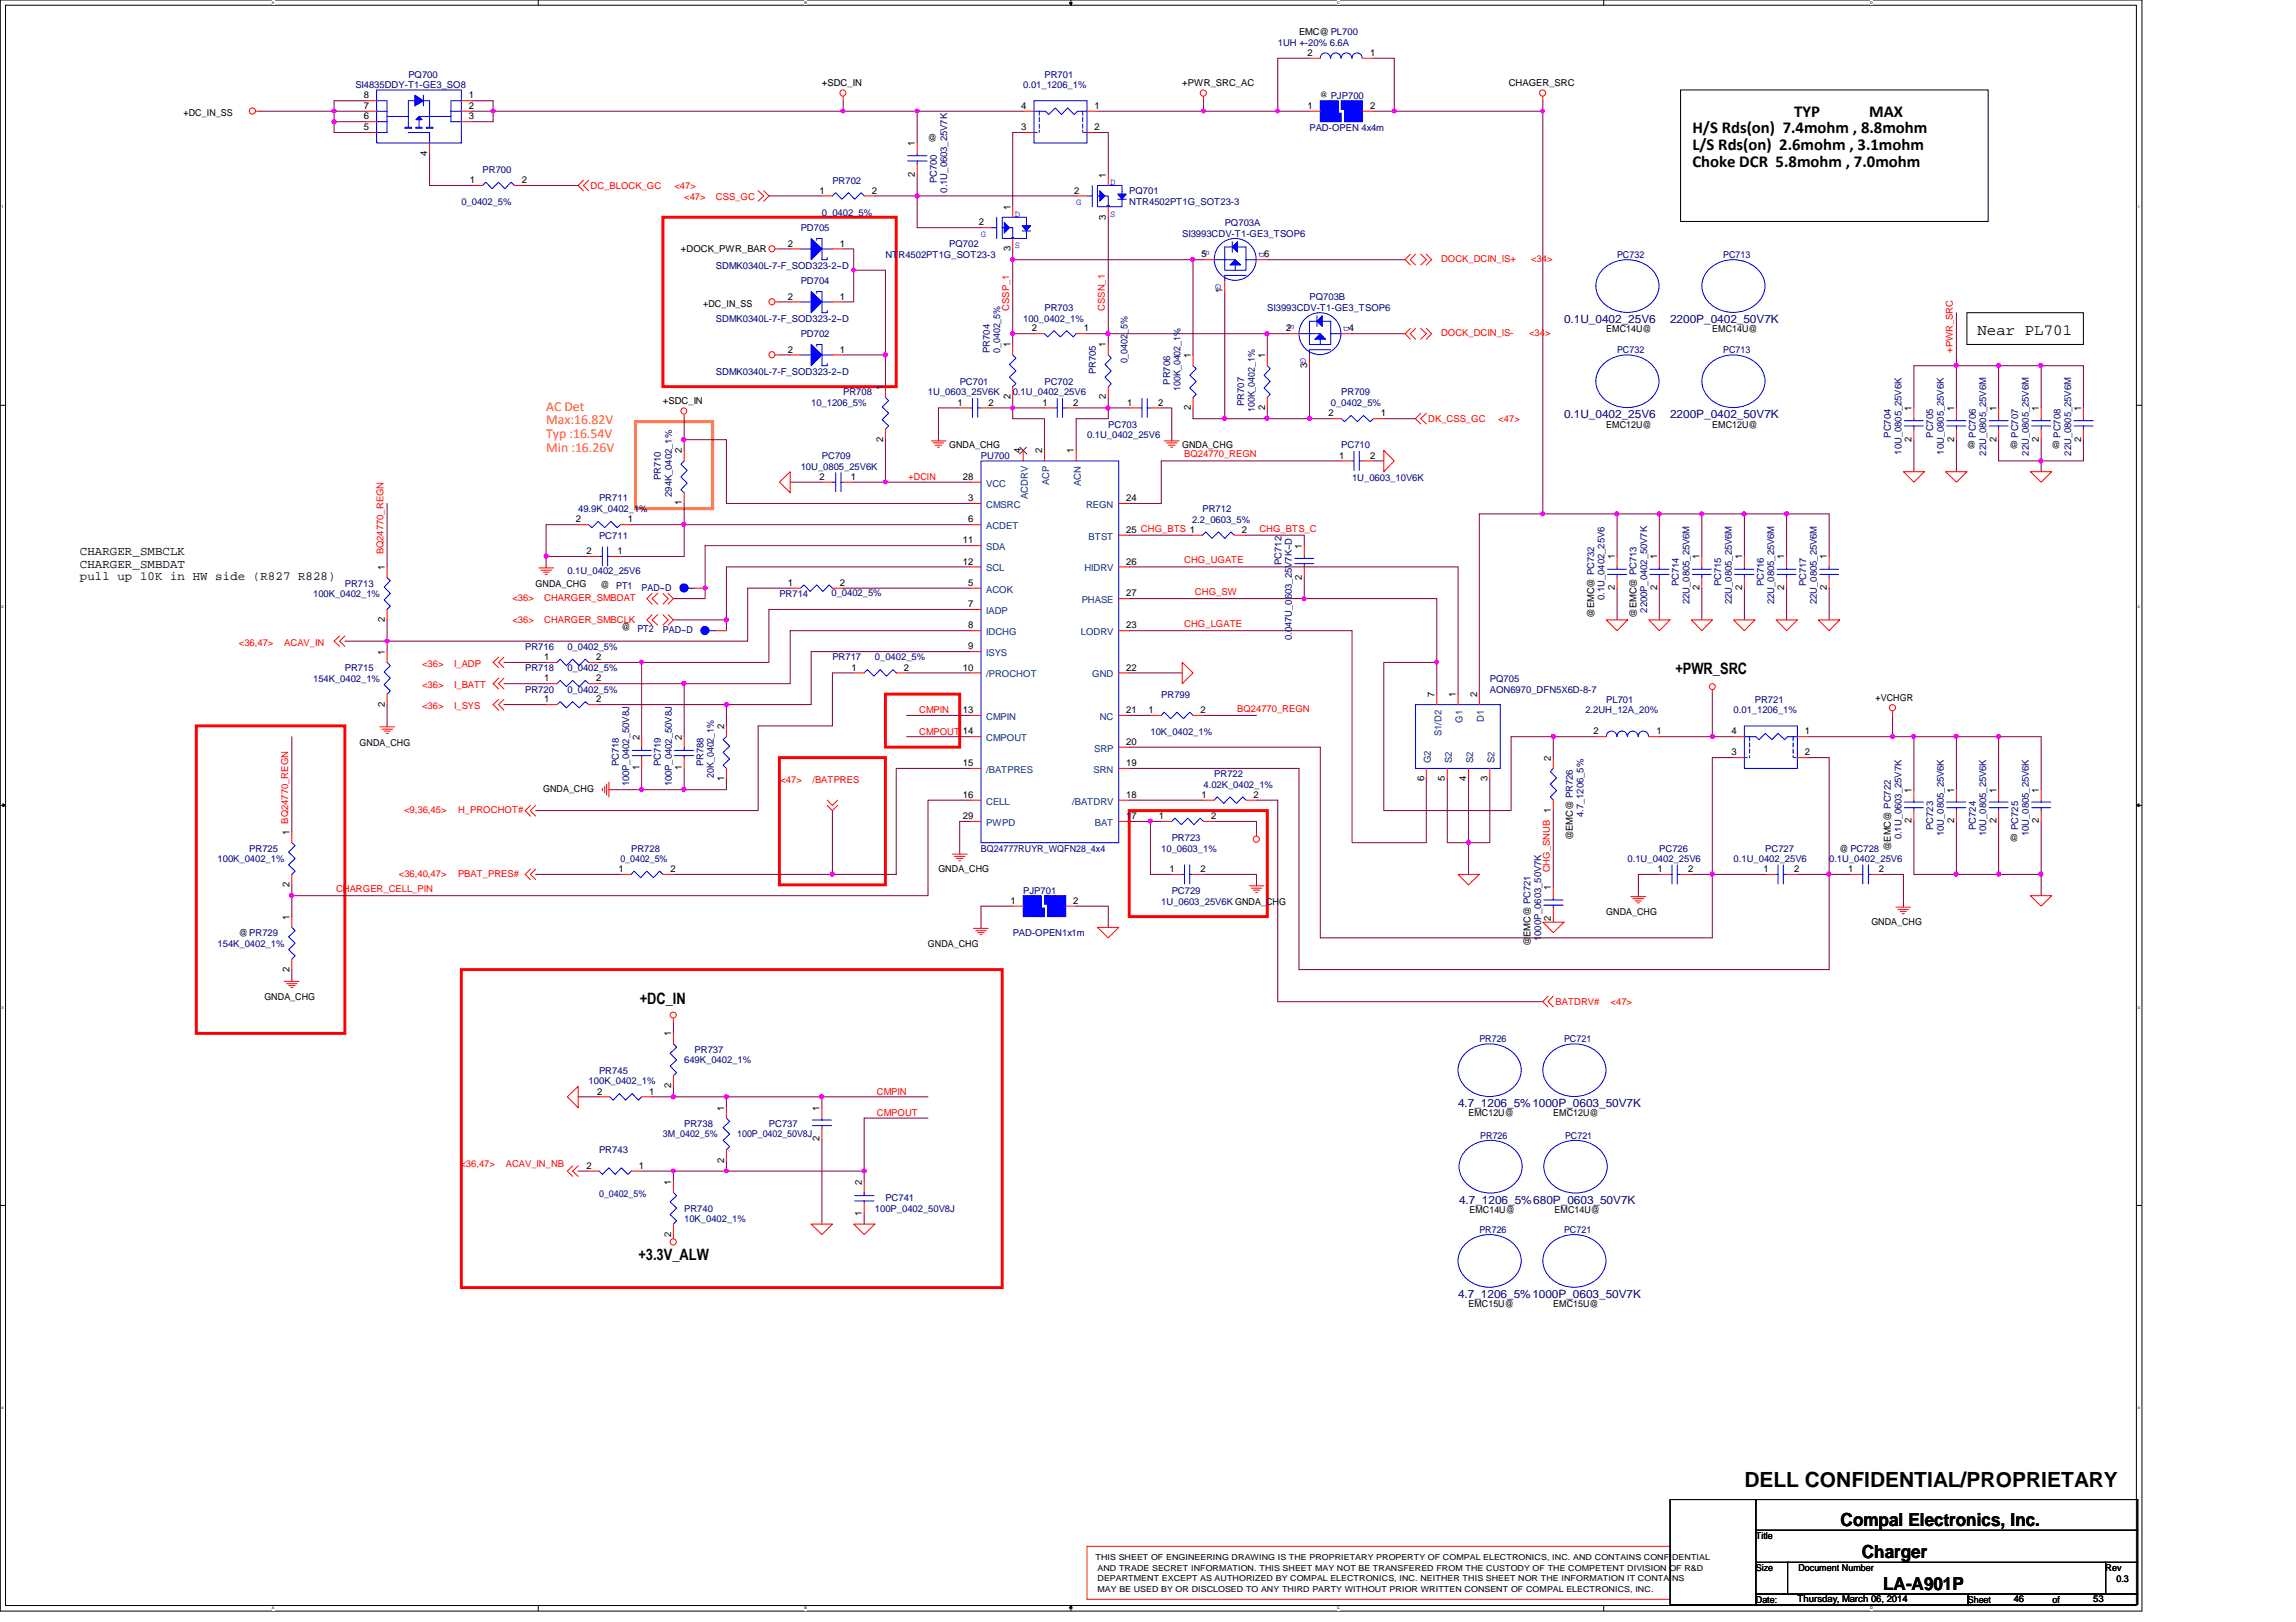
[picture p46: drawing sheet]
<svg xmlns="http://www.w3.org/2000/svg" width="297mm" height="210mm" viewBox="0 0 297 210" stroke-linecap="round" stroke-linejoin="round" font-family="sans-serif">
<defs><g id="words">
<text font-size="2.7" x="225.7" y="192.5">DELL CONFIDENTIAL/PROPRIETARY</text>
<g font-size="2.3">
<text x="238.1" y="197.5">Compal Electronics, Inc.</text>
<text x="240.9" y="201.6">Charger</text>
<text x="243.6" y="205.7">LA-A901P</text>
</g>
<g font-size="2.2">
<text x="218.9" y="17.3">H/S Rds(on) 7.4mohm , 8.8mohm</text>
<text x="232.1" y="15.1">TYP</text>
<text x="241.8" y="15.1">MAX</text>
<text x="218.9" y="19.4">L/S Rds(on) 2.6mohm , 3.1mohm</text>
<text x="218.9" y="21.6">Choke DCR 5.8mohm , 7.0mohm</text>
</g>
<g font-size="2">
<text x="255.8" y="43.4">Near PL701</text>
<text x="216.7" y="87.2">+PWR_SRC</text>
<text x="82.8" y="129.9">+DC_IN</text>
<text x="82.6" y="163.1">+3.3V_ALW</text>
</g>
<g font-size="1.8" fill="#ff8000">
<text x="70.7" y="53.1">AC Det</text>
<text x="70.7" y="54.9">Max:16.82V</text>
<text x="70.7" y="56.7">Typ :16.54V</text>
<text x="70.7" y="58.5">Min :16.26V</text>
</g>
<g font-size="1.6">
<text x="10.3" y="71.9">CHARGER_SMBCLK</text>
<text x="10.3" y="73.5">CHARGER_SMBDAT</text>
<text x="10.3" y="75.1">pull up 10K in HW side (R827 R828)</text>
</g>
<g font-size="1.5" fill="#000080">
<text x="202.3" y="41.8">0.1U_0402_25V6</text>
<text x="216.1" y="41.8">2200P_0402_50V7K</text>
<text x="202.3" y="54.1">0.1U_0402_25V6</text>
<text x="216.1" y="54.1">2200P_0402_50V7K</text>
<text x="188.6" y="143.3">4.7_1206_5%1000P_0603_50V7K</text>
<text x="188.8" y="155.8">4.7_1206_5%680P_0603_50V7K</text>
<text x="188.6" y="168">4.7_1206_5%1000P_0603_50V7K</text>
</g>
<g font-size="1.2" fill="#000080">
<text x="165.3" y="5.9">1UH +-20% 6.6A</text>
<text x="46" y="11.4">SI4835DDY-T1-GE3_SO8</text>
<text x="52.8" y="10">PQ700</text>
<text x="132.4" y="11.4">0.01_1206_1%</text>
<text x="135.1" y="10">PR701</text>
<text x="169.4" y="16.9">PAD-OPEN 4x4m</text>
<text x="172.2" y="12.8">PJP700</text>
<text x="62.4" y="22.4">PR700</text>
<text x="107.7" y="23.7">PR702</text>
<text x="121.2" y="23.7" transform="rotate(-90 121.2 23.7)">PC700</text>
<text x="59.7" y="26.5">0_0402_5%</text>
<text x="103.6" y="29.9">PD705</text>
<text x="106.3" y="27.9">0_0402_5%</text>
<text x="122.6" y="24.9" transform="rotate(-90 122.6 24.9)">0.1U_0603_25V7K</text>
<text x="146.1" y="25.1">PQ701</text>
<text x="146.1" y="26.5">NTR4502PT1G_SOT23-3</text>
<text x="158.5" y="29.3">PQ703A</text>
<text x="92.6" y="34.8">SDMK0340L-7-F_SOD323-2~D</text>
<text x="114.6" y="33.4">NTR4502PT1G_SOT23-3</text>
<text x="122.8" y="32">PQ702</text>
<text x="152.9" y="30.6">SI3993CDV-T1-GE3_TSOP6</text>
<text x="209.2" y="33.4">PC732</text>
<text x="222.9" y="33.4">PC713</text>
<text x="92.6" y="41.6">SDMK0340L-7-F_SOD323-2~D</text>
<text x="103.6" y="36.8">PD704</text>
<text x="132.4" y="41.6">100_0402_1%</text>
<text x="135.1" y="40.2">PR703</text>
<text x="164" y="40.2">SI3993CDV-T1-GE3_TSOP6</text>
<text x="169.4" y="38.9">PQ703B</text>
<text x="103.6" y="43.6">PD702</text>
<text x="128.1" y="45.7" transform="rotate(-90 128.1 45.7)">PR704</text>
<text x="129.4" y="45.7" transform="rotate(-90 129.4 45.7)">0_0402_5%</text>
<text x="145.9" y="47" transform="rotate(-90 145.9 47)">0_0402_5%</text>
<text x="209.2" y="45.7">PC732</text>
<text x="222.9" y="45.7">PC713</text>
<text x="92.6" y="48.5">SDMK0340L-7-F_SOD323-2~D</text>
<text x="104.9" y="52.6">10_1206_5%</text>
<text x="109.1" y="51.2">PR708</text>
<text x="120.1" y="51.2">1U_0603_25V6K</text>
<text x="124.2" y="49.8">PC701</text>
<text x="131" y="51.2">0.1U_0402_25V6</text>
<text x="135.1" y="49.8">PC702</text>
<text x="141.8" y="48.4" transform="rotate(-90 141.8 48.4)">PR705</text>
<text x="151.4" y="49.8" transform="rotate(-90 151.4 49.8)">PR706</text>
<text x="152.7" y="50.6" transform="rotate(-90 152.7 50.6)">100K_0402_1%</text>
<text x="160.9" y="52.5" transform="rotate(-90 160.9 52.5)">PR707</text>
<text x="162.3" y="53.3" transform="rotate(-90 162.3 53.3)">100K_0402_1%</text>
<text x="172.2" y="52.6">0_0402_5%</text>
<text x="173.5" y="51.2">PR709</text>
<text x="106.3" y="59.4">PC709</text>
<text x="126.9" y="59.4">PU700</text>
<text x="140.6" y="56.7">0.1U_0402_25V6</text>
<text x="143.4" y="55.3">PC703</text>
<text x="173.5" y="58">PC710</text>
<text x="244.6" y="56.6" transform="rotate(-90 244.6 56.6)">PC704</text>
<text x="246" y="58.8" transform="rotate(-90 246 58.8)">10U_0805_25V6K</text>
<text x="250.1" y="56.6" transform="rotate(-90 250.1 56.6)">PC705</text>
<text x="251.5" y="58.8" transform="rotate(-90 251.5 58.8)">10U_0805_25V6K</text>
<text x="255.6" y="56.6" transform="rotate(-90 255.6 56.6)">PC706</text>
<text x="257" y="59" transform="rotate(-90 257 59)">22U_0805_25V6M</text>
<text x="261.1" y="56.6" transform="rotate(-90 261.1 56.6)">PC707</text>
<text x="262.5" y="59" transform="rotate(-90 262.5 59)">22U_0805_25V6M</text>
<text x="266.6" y="56.6" transform="rotate(-90 266.6 56.6)">PC708</text>
<text x="268" y="59" transform="rotate(-90 268 59)">22U_0805_25V6M</text>
<text x="77.5" y="64.9">PR711</text>
<text x="85.5" y="62.1" transform="rotate(-90 85.5 62.1)">PR710</text>
<text x="86.9" y="64.3" transform="rotate(-90 86.9 64.3)">294K_0402_1%</text>
<text x="103.6" y="60.8">10U_0805_25V6K</text>
<text x="174.9" y="62.2">1U_0603_10V6K</text>
<text x="74.8" y="66.3">49.9K_0402_1%</text>
<text x="77.5" y="69.7">PC711</text>
<text x="154.2" y="67.6">2.2_0603_5%</text>
<text x="155.6" y="66.3">PR712</text>
<text x="40.5" y="77.3">100K_0402_1%</text>
<text x="44.6" y="75.9">PR713</text>
<text x="73.4" y="74.3">0.1U_0402_25V6</text>
<text x="79.7" y="76.3">PT1</text>
<text x="83" y="76.5">PAD~D</text>
<text x="100.8" y="77.3">PR714</text>
<text x="107.6" y="77.1">0_0402_5%</text>
<text x="165.8" y="73.1" transform="rotate(-90 165.8 73.1)">PC712</text>
<text x="207.6" y="77.6" transform="rotate(-90 207.6 77.6)">0.1U_0402_25V6</text>
<text x="217.2" y="75.9" transform="rotate(-90 217.2 75.9)">PC714</text>
<text x="222.7" y="75.9" transform="rotate(-90 222.7 75.9)">PC715</text>
<text x="228.2" y="75.9" transform="rotate(-90 228.2 75.9)">PC716</text>
<text x="233.7" y="75.9" transform="rotate(-90 233.7 75.9)">PC717</text>
<text x="82.5" y="81.8">PT2</text>
<text x="85.8" y="81.9">PAD~D</text>
<text x="167.1" y="82.8" transform="rotate(-90 167.1 82.8)">0.047U_0603_25V7K~D</text>
<text x="213.1" y="79.3" transform="rotate(-90 213.1 79.3)">2200P_0402_50V7K</text>
<text x="218.6" y="78.2" transform="rotate(-90 218.6 78.2)">22U_0805_25V6M</text>
<text x="224.1" y="78.2" transform="rotate(-90 224.1 78.2)">22U_0805_25V6M</text>
<text x="229.5" y="78.2" transform="rotate(-90 229.5 78.2)">22U_0805_25V6M</text>
<text x="235" y="78.2" transform="rotate(-90 235 78.2)">22U_0805_25V6M</text>
<text x="40.5" y="88.2">154K_0402_1%</text>
<text x="44.6" y="86.9">PR715</text>
<text x="67.9" y="89.6">PR720</text>
<text x="67.9" y="86.9">PR718</text>
<text x="67.9" y="84.1">PR716</text>
<text x="73.4" y="89.6">0_0402_5%</text>
<text x="73.4" y="86.9">0_0402_5%</text>
<text x="73.4" y="84.1">0_0402_5%</text>
<text x="107.7" y="85.5">PR717</text>
<text x="113.2" y="85.5">0_0402_5%</text>
<text x="192.7" y="88.2">PQ705</text>
<text x="192.7" y="89.6">AON6970_DFN5X6D-8-7</text>
<text x="148.8" y="95.1">10K_0402_1%</text>
<text x="150.2" y="90.3">PR799</text>
<text x="205.1" y="92.3">2.2UH_12A_20%</text>
<text x="207.8" y="91">PL701</text>
<text x="224.3" y="92.3">0.01_1206_1%</text>
<text x="227" y="91">PR721</text>
<text x="80" y="99.1" transform="rotate(-90 80 99.1)">PC718</text>
<text x="81.4" y="101.8" transform="rotate(-90 81.4 101.8)">100P_0402_50V8J</text>
<text x="85.5" y="99.1" transform="rotate(-90 85.5 99.1)">PC719</text>
<text x="86.9" y="101.8" transform="rotate(-90 86.9 101.8)">100P_0402_50V8J</text>
<text x="91" y="99.1" transform="rotate(-90 91 99.1)">PR788</text>
<text x="92.4" y="100.7" transform="rotate(-90 92.4 100.7)">20K_0402_1%</text>
<text x="155.7" y="101.9">4.02K_0402_1%</text>
<text x="157.1" y="100.6">PR722</text>
<text x="204.8" y="105.7" transform="rotate(-90 204.8 105.7)">4.7_1206_5%</text>
<text x="250.1" y="107.4" transform="rotate(-90 250.1 107.4)">PC723</text>
<text x="255.6" y="107.4" transform="rotate(-90 255.6 107.4)">PC724</text>
<text x="261.1" y="107.4" transform="rotate(-90 261.1 107.4)">PC725</text>
<text x="28.1" y="111.5">100K_0402_1%</text>
<text x="32.3" y="110.2">PR725</text>
<text x="80.3" y="111.5">0_0402_5%</text>
<text x="81.7" y="110.2">PR728</text>
<text x="126.9" y="110.2">BQ24777RUYR_WQFN28_4x4</text>
<text x="150.2" y="110.2">10_0603_1%</text>
<text x="151.6" y="108.8">PR723</text>
<text x="210.6" y="111.5">0.1U_0402_25V6</text>
<text x="214.7" y="110.2">PC726</text>
<text x="224.3" y="111.5">0.1U_0402_25V6</text>
<text x="228.4" y="110.2">PC727</text>
<text x="236.6" y="111.5">0.1U_0402_25V6</text>
<text x="246" y="108.6" transform="rotate(-90 246 108.6)">0.1U_0603_25V7K</text>
<text x="251.5" y="108.2" transform="rotate(-90 251.5 108.2)">10U_0805_25V6K</text>
<text x="257" y="108.2" transform="rotate(-90 257 108.2)">10U_0805_25V6K</text>
<text x="262.5" y="108.2" transform="rotate(-90 262.5 108.2)">10U_0805_25V6K</text>
<text x="132.4" y="115.7">PJP701</text>
<text x="150.2" y="117.1">1U_0603_25V6K GNDA_CHG</text>
<text x="151.6" y="115.7">PC729</text>
<text x="28.1" y="122.5">154K_0402_1%</text>
<text x="131" y="121.2">PAD-OPEN1x1m</text>
<text x="199.4" y="121.8" transform="rotate(-90 199.4 121.8)">1000P_0603_50V7K</text>
<text x="88.5" y="137.6">649K_0402_1%</text>
<text x="89.9" y="136.2">PR737</text>
<text x="191.4" y="134.9">PR726</text>
<text x="202.3" y="134.9">PC721</text>
<text x="76.2" y="140.3">100K_0402_1%</text>
<text x="77.5" y="139">PR745</text>
<text x="77.5" y="149.3">PR743</text>
<text x="85.8" y="147.2">3M_0402_5%</text>
<text x="88.5" y="145.8">PR738</text>
<text x="95.4" y="147.2">100P_0402_50V8J</text>
<text x="99.5" y="145.8">PC737</text>
<text x="191.5" y="147.4">PR726</text>
<text x="202.5" y="147.4">PC721</text>
<text x="77.5" y="154.9">0_0402_5%</text>
<text x="114.6" y="155.4">PC741</text>
<text x="88.5" y="156.8">PR740</text>
<text x="88.5" y="158.2">10K_0402_1%</text>
<text x="113.2" y="156.8">100P_0402_50V8J</text>
<text x="191.4" y="159.6">PR726</text>
<text x="202.3" y="159.6">PC721</text>
</g>
<g font-size="1.2">
<text x="168.1" y="4.6">EMC@PL700</text>
<text x="106.3" y="11.1">+SDC_IN</text>
<text x="152.9" y="11.1">+PWR_SRC_AC</text>
<text x="169.2" y="7.2">2</text>
<text x="177.2" y="7.2">1</text>
<text x="195.2" y="11.1">CHAGER_SRC</text>
<text x="23.7" y="15">+DC_IN_SS</text>
<text x="47.1" y="15.5">6</text>
<text x="47.1" y="16.8">5</text>
<text x="47.1" y="14.1">7</text>
<text x="47.1" y="12.7">8</text>
<text x="60.7" y="15.5">3</text>
<text x="60.7" y="14.1">2</text>
<text x="60.7" y="12.7">1</text>
<text x="132.1" y="16.8">3</text>
<text x="132.1" y="14.1">4</text>
<text x="141.6" y="14.1">1</text>
<text x="141.6" y="16.8">2</text>
<text x="169.2" y="14.1">1</text>
<text x="177.2" y="14.1">2</text>
<text x="55.3" y="20.2" transform="rotate(-90 55.3 20.2)">4</text>
<text x="60.8" y="23.7">1</text>
<text x="67.5" y="23.7">2</text>
<text x="118.4" y="22.9" transform="rotate(-90 118.4 22.9)">2</text>
<text x="118.4" y="18.9" transform="rotate(-90 118.4 18.9)">1</text>
<text x="120.1" y="18.3">@</text>
<text x="143.1" y="23" transform="rotate(-90 143.1 23)">1</text>
<text x="106" y="25.1">1</text>
<text x="112.8" y="25.1">2</text>
<text x="126.6" y="29.2">2</text>
<text x="130.7" y="27.1" transform="rotate(-90 130.7 27.1)">1</text>
<text x="139" y="25.1">2</text>
<text x="143.1" y="28.4" transform="rotate(-90 143.1 28.4)">3</text>
<text x="88.1" y="32.6">+DOCK_PWR_BAR</text>
<text x="101.9" y="31.9">2</text>
<text x="108.7" y="31.9">1</text>
<text x="130.7" y="32.5" transform="rotate(-90 130.7 32.5)">3</text>
<text x="155.4" y="33.3">5</text>
<text x="163.5" y="33.3">6</text>
<text x="91" y="39.7">+DC_IN_SS</text>
<text x="101.9" y="38.8">2</text>
<text x="108.7" y="38.8">1</text>
<text x="158.2" y="38" transform="rotate(-90 158.2 38)">1</text>
<text x="101.9" y="45.6">2</text>
<text x="108.7" y="45.6">1</text>
<text x="130.7" y="45" transform="rotate(-90 130.7 45)">1</text>
<text x="133.5" y="42.9">2</text>
<text x="140.2" y="42.9">1</text>
<text x="143.1" y="45" transform="rotate(-90 143.1 45)">1</text>
<text x="154" y="46.4" transform="rotate(-90 154 46.4)">1</text>
<text x="163.7" y="46.4" transform="rotate(-90 163.7 46.4)">1</text>
<text x="166.4" y="42.9">2</text>
<text x="169.1" y="47.6" transform="rotate(-90 169.1 47.6)">3</text>
<text x="174.5" y="42.9">4</text>
<text x="207.8" y="43">EMC14U@</text>
<text x="221.5" y="43">EMC14U@</text>
<text x="85.8" y="52.3">+SDC_IN</text>
<text x="114.3" y="50.5" transform="rotate(-90 114.3 50.5)">1</text>
<text x="123.9" y="52.5">1</text>
<text x="127.9" y="52.5">2</text>
<text x="130.7" y="51.7" transform="rotate(-90 130.7 51.7)">2</text>
<text x="134.9" y="52.5">1</text>
<text x="138.8" y="52.5">2</text>
<text x="143.1" y="51.7" transform="rotate(-90 143.1 51.7)">2</text>
<text x="145.8" y="52.5">1</text>
<text x="149.8" y="52.5">2</text>
<text x="154" y="53.1" transform="rotate(-90 154 53.1)">2</text>
<text x="163.7" y="53.1" transform="rotate(-90 163.7 53.1)">2</text>
<text x="171.9" y="53.9">2</text>
<text x="178.6" y="53.9">1</text>
<text x="247.3" y="53.2" transform="rotate(-90 247.3 53.2)">1</text>
<text x="252.8" y="53.2" transform="rotate(-90 252.8 53.2)">1</text>
<text x="258.3" y="53.2" transform="rotate(-90 258.3 53.2)">1</text>
<text x="263.8" y="53.2" transform="rotate(-90 263.8 53.2)">1</text>
<text x="269.2" y="53.2" transform="rotate(-90 269.2 53.2)">1</text>
<text x="88.2" y="58.7" transform="rotate(-90 88.2 58.7)">2</text>
<text x="114.3" y="57.2" transform="rotate(-90 114.3 57.2)">2</text>
<text x="122.8" y="58">GNDA_CHG</text>
<text x="132.1" y="58.7" transform="rotate(-90 132.1 58.7)">4</text>
<text x="134.8" y="58.7" transform="rotate(-90 134.8 58.7)">2</text>
<text x="138.9" y="58.7" transform="rotate(-90 138.9 58.7)">1</text>
<text x="152.9" y="58">GNDA_CHG</text>
<text x="173.3" y="59.4">1</text>
<text x="177.2" y="59.4">2</text>
<text x="207.8" y="55.3">EMC12U@</text>
<text x="221.5" y="55.3">EMC12U@</text>
<text x="247.3" y="57.2" transform="rotate(-90 247.3 57.2)">2</text>
<text x="252.8" y="57.2" transform="rotate(-90 252.8 57.2)">2</text>
<text x="254.5" y="58">@</text>
<text x="258.3" y="57.2" transform="rotate(-90 258.3 57.2)">2</text>
<text x="260" y="58">@</text>
<text x="263.8" y="57.2" transform="rotate(-90 263.8 57.2)">2</text>
<text x="265.4" y="58">@</text>
<text x="269.2" y="57.2" transform="rotate(-90 269.2 57.2)">2</text>
<text x="88.2" y="65.4" transform="rotate(-90 88.2 65.4)">1</text>
<text x="106" y="62.1">2</text>
<text x="110.1" y="62.1">1</text>
<text x="124.6" y="62.1">28</text>
<text x="125.3" y="64.9">3</text>
<text x="145.7" y="64.9">24</text>
<text x="74.5" y="67.6">2</text>
<text x="75.9" y="71.7">2</text>
<text x="79.9" y="71.7">1</text>
<text x="81.2" y="67.6">1</text>
<text x="124.6" y="70.3">11</text>
<text x="125.3" y="67.6">6</text>
<text x="145.7" y="69">25 CHG_BTS 1</text>
<text x="160.7" y="69">2</text>
<text x="168.4" y="71" transform="rotate(-90 168.4 71)">1</text>
<text x="49.8" y="73.8" transform="rotate(-90 49.8 73.8)">1</text>
<text x="69.3" y="75.9">GNDA_CHG</text>
<text x="77.7" y="76">@</text>
<text x="101.9" y="75.8">1</text>
<text x="108.7" y="75.8">2</text>
<text x="124.6" y="73.1">12</text>
<text x="125.3" y="75.8">5</text>
<text x="145.7" y="73.1">26</text>
<text x="145.7" y="77.2">27</text>
<text x="168.4" y="75" transform="rotate(-90 168.4 75)">2</text>
<text x="208.9" y="76.4" transform="rotate(-90 208.9 76.4)">2</text>
<text x="208.9" y="72.4" transform="rotate(-90 208.9 72.4)">1</text>
<text x="214.4" y="76.4" transform="rotate(-90 214.4 76.4)">2</text>
<text x="214.4" y="72.4" transform="rotate(-90 214.4 72.4)">1</text>
<text x="219.9" y="76.4" transform="rotate(-90 219.9 76.4)">2</text>
<text x="219.9" y="72.4" transform="rotate(-90 219.9 72.4)">1</text>
<text x="225.4" y="76.4" transform="rotate(-90 225.4 76.4)">2</text>
<text x="225.4" y="72.4" transform="rotate(-90 225.4 72.4)">1</text>
<text x="230.8" y="76.4" transform="rotate(-90 230.8 76.4)">2</text>
<text x="230.8" y="72.4" transform="rotate(-90 230.8 72.4)">1</text>
<text x="236.3" y="76.4" transform="rotate(-90 236.3 76.4)">2</text>
<text x="236.3" y="72.4" transform="rotate(-90 236.3 72.4)">1</text>
<text x="49.8" y="80.5" transform="rotate(-90 49.8 80.5)">2</text>
<text x="80.4" y="81.5">@</text>
<text x="125.3" y="81.3">8</text>
<text x="125.3" y="78.6">7</text>
<text x="145.7" y="81.3">23</text>
<text x="206.2" y="80" transform="rotate(-90 206.2 80)">@EMC@ PC732</text>
<text x="211.7" y="80" transform="rotate(-90 211.7 80)">@EMC@ PC713</text>
<text x="49.8" y="84.8" transform="rotate(-90 49.8 84.8)">1</text>
<text x="70.4" y="88.2">1</text>
<text x="70.4" y="85.4">1</text>
<text x="77.1" y="88.2">2</text>
<text x="77.1" y="85.4">2</text>
<text x="110.1" y="86.8">1</text>
<text x="116.9" y="86.8">2</text>
<text x="124.6" y="86.8">10</text>
<text x="125.3" y="84">9</text>
<text x="145.7" y="86.8">22</text>
<text x="49.8" y="91.5" transform="rotate(-90 49.8 91.5)">2</text>
<text x="70.4" y="90.9">1</text>
<text x="77.1" y="90.9">2</text>
<text x="82.7" y="95.7" transform="rotate(-90 82.7 95.7)">2</text>
<text x="88.2" y="95.7" transform="rotate(-90 88.2 95.7)">2</text>
<text x="93.7" y="94.4" transform="rotate(-90 93.7 94.4)">2</text>
<text x="124.6" y="92.3">13</text>
<text x="124.6" y="95">14</text>
<text x="145.7" y="92.3">21</text>
<text x="148.6" y="92.3">1</text>
<text x="155.3" y="92.3">2</text>
<text x="185.6" y="90.2" transform="rotate(-90 185.6 90.2)">7</text>
<text x="188.3" y="90.2" transform="rotate(-90 188.3 90.2)">1</text>
<text x="191.1" y="90.2" transform="rotate(-90 191.1 90.2)">2</text>
<text x="206.2" y="95">2</text>
<text x="214.3" y="95">1</text>
<text x="224" y="95">4</text>
<text x="233.5" y="95">1</text>
<text x="242.7" y="90.7">+VCHGR</text>
<text x="46.5" y="96.5">GNDA_CHG</text>
<text x="82.7" y="99.7" transform="rotate(-90 82.7 99.7)">1</text>
<text x="88.2" y="99.7" transform="rotate(-90 88.2 99.7)">1</text>
<text x="93.7" y="101.1" transform="rotate(-90 93.7 101.1)">1</text>
<text x="124.6" y="99.1">15</text>
<text x="145.7" y="99.1">19</text>
<text x="145.7" y="96.4">20</text>
<text x="184.2" y="101.1" transform="rotate(-90 184.2 101.1)">6</text>
<text x="186.9" y="101.1" transform="rotate(-90 186.9 101.1)">5</text>
<text x="189.7" y="101.1" transform="rotate(-90 189.7 101.1)">4</text>
<text x="192.4" y="101.1" transform="rotate(-90 192.4 101.1)">3</text>
<text x="200.7" y="98.5" transform="rotate(-90 200.7 98.5)">2</text>
<text x="224" y="97.7">3</text>
<text x="233.5" y="97.7">2</text>
<text x="70.3" y="102.5">GNDA_CHG</text>
<text x="124.6" y="103.3">16</text>
<text x="124.6" y="106">29</text>
<text x="145.7" y="103.3">18</text>
<text x="145.7" y="106">17</text>
<text x="149.9" y="106">1</text>
<text x="155.4" y="103.3">1</text>
<text x="156.7" y="106">2</text>
<text x="162.2" y="103.3">2</text>
<text x="200.7" y="105.2" transform="rotate(-90 200.7 105.2)">1</text>
<text x="247.3" y="106.6" transform="rotate(-90 247.3 106.6)">2</text>
<text x="247.3" y="102.6" transform="rotate(-90 247.3 102.6)">1</text>
<text x="252.8" y="106.6" transform="rotate(-90 252.8 106.6)">2</text>
<text x="252.8" y="102.6" transform="rotate(-90 252.8 102.6)">1</text>
<text x="258.3" y="106.6" transform="rotate(-90 258.3 106.6)">2</text>
<text x="258.3" y="102.6" transform="rotate(-90 258.3 102.6)">1</text>
<text x="263.8" y="106.6" transform="rotate(-90 263.8 106.6)">2</text>
<text x="263.8" y="102.6" transform="rotate(-90 263.8 102.6)">1</text>
<text x="37.5" y="108.1" transform="rotate(-90 37.5 108.1)">1 BQ24770_REGN</text>
<text x="80" y="112.9">1</text>
<text x="86.7" y="112.9">2</text>
<text x="121.4" y="112.9">GNDA_CHG</text>
<text x="151.3" y="112.9">1</text>
<text x="155.3" y="112.9">2</text>
<text x="203.5" y="108.8" transform="rotate(-90 203.5 108.8)">@EMC@ PR726</text>
<text x="214.4" y="112.9">1</text>
<text x="218.4" y="112.9">2</text>
<text x="228.1" y="112.9">1</text>
<text x="232.1" y="112.9">2</text>
<text x="238" y="110.2">@ PC728</text>
<text x="239.1" y="112.9">1</text>
<text x="243.1" y="112.9">2</text>
<text x="244.6" y="110.2" transform="rotate(-90 244.6 110.2)">@EMC@ PC722</text>
<text x="260" y="108.8">@</text>
<text x="37.5" y="119" transform="rotate(-90 37.5 119)">1</text>
<text x="37.5" y="114.8" transform="rotate(-90 37.5 114.8)">2</text>
<text x="130.7" y="117">1</text>
<text x="138.8" y="117">2</text>
<text x="200.7" y="119.2" transform="rotate(-90 200.7 119.2)">2</text>
<text x="200.7" y="115.2" transform="rotate(-90 200.7 115.2)">1</text>
<text x="207.8" y="118.4">GNDA_CHG</text>
<text x="242.1" y="119.8">GNDA_CHG</text>
<text x="30.9" y="121.2">@PR729</text>
<text x="37.5" y="125.8" transform="rotate(-90 37.5 125.8)">2</text>
<text x="120.1" y="122.5">GNDA_CHG</text>
<text x="198" y="122.5" transform="rotate(-90 198 122.5)">@EMC@ PC721</text>
<text x="34.2" y="129.4">GNDA_CHG</text>
<text x="86.8" y="134.1" transform="rotate(-90 86.8 134.1)">1</text>
<text x="77.3" y="141.6">2</text>
<text x="84" y="141.6">1</text>
<text x="86.8" y="140.8" transform="rotate(-90 86.8 140.8)">2</text>
<text x="93.7" y="143.7" transform="rotate(-90 93.7 143.7)">1</text>
<text x="106" y="143.7" transform="rotate(-90 106 143.7)">1</text>
<text x="106" y="147.7" transform="rotate(-90 106 147.7)">2</text>
<text x="190" y="144.5">EMC12U@</text>
<text x="201" y="144.5">EMC12U@</text>
<text x="75.9" y="151.3">2</text>
<text x="82.6" y="151.3">1</text>
<text x="86.8" y="153.3" transform="rotate(-90 86.8 153.3)">1</text>
<text x="93.7" y="150.5" transform="rotate(-90 93.7 150.5)">2</text>
<text x="111.5" y="153.3" transform="rotate(-90 111.5 153.3)">2</text>
<text x="86.8" y="160.1" transform="rotate(-90 86.8 160.1)">2</text>
<text x="111.5" y="157.3" transform="rotate(-90 111.5 157.3)">1</text>
<text x="190.1" y="156.9">EMC14U@</text>
<text x="201.1" y="156.9">EMC14U@</text>
<text x="190" y="169.2">EMC15U@</text>
<text x="201" y="169.2">EMC15U@</text>
<text x="227.2" y="199.2">Title</text>
<text x="227.2" y="203.3">Size</text>
<text x="232.7" y="203.3">Document Number</text>
<text x="272.4" y="203.3">Rev</text>
<text x="227.2" y="207.4">Date:</text>
<text x="232.5" y="207.3">Thursday, March 06, 2014</text>
<text x="254.6" y="207.4">Sheet</text>
<text x="260.5" y="207.3">46</text>
<text x="265.6" y="207.4">of</text>
<text x="270.8" y="207.3">53</text>
<text x="273.8" y="204.7">0.3</text>
</g>
<g font-size="1.2" fill="#00f">
<text x="143.6" y="23.9">D</text>
<text x="131.3" y="28">D</text>
<text x="139.2" y="26.5">G</text>
<text x="143.6" y="28">S</text>
<text x="126.9" y="30.6">G</text>
<text x="131.3" y="32.1">S</text>
<text x="155.7" y="32.3" transform="rotate(90 155.7 32.3)">S</text>
<text x="162.9" y="32.6" transform="rotate(90 162.9 32.6)">D</text>
<text x="157.3" y="36.7" transform="rotate(90 157.3 36.7)">G</text>
<text x="166.7" y="42" transform="rotate(90 166.7 42)">S</text>
<text x="168.2" y="46.4" transform="rotate(90 168.2 46.4)">G</text>
<text x="173.9" y="42.2" transform="rotate(90 173.9 42.2)">D</text>
</g>
<g font-size="1.2" fill="#f00">
<text x="76.4" y="24.5">DC_BLOCK_GC</text>
<text x="87.2" y="24.5">&lt;47&gt;</text>
<text x="88.5" y="25.8">&lt;47&gt;</text>
<text x="92.6" y="25.8">CSS_GC</text>
<text x="186.4" y="33.9">DOCK_DCIN_IS+</text>
<text x="198.1" y="33.9">&lt;34&gt;</text>
<text x="130.6" y="40.2" transform="rotate(-90 130.6 40.2)">CSSP_1</text>
<text x="142.9" y="40.2" transform="rotate(-90 142.9 40.2)">CSSN_1</text>
<text x="186.4" y="43.5">DOCK_DCIN_IS-</text>
<text x="197.8" y="43.5">&lt;34&gt;</text>
<text x="252.6" y="45.7" transform="rotate(-90 252.6 45.7)">+PWR_SRC</text>
<text x="153.2" y="59.2">BQ24770_REGN</text>
<text x="184.8" y="54.6">DK_CSS_GC</text>
<text x="193.8" y="54.6">&lt;47&gt;</text>
<text x="117.6" y="62.1">+DCIN</text>
<text x="49.6" y="71.8" transform="rotate(-90 49.6 71.8)">BQ24770_REGN</text>
<text x="162.9" y="68.8">CHG_BTS_C</text>
<text x="66.3" y="77.8">&lt;36&gt;</text>
<text x="70.4" y="77.8">CHARGER_SMBDAT</text>
<text x="153.2" y="72.9">CHG_UGATE</text>
<text x="154.6" y="77">CHG_SW</text>
<text x="30.9" y="83.6">&lt;36,47&gt;</text>
<text x="36.8" y="83.6">ACAV_IN</text>
<text x="66.3" y="80.6">&lt;36&gt;</text>
<text x="70.4" y="80.6">CHARGER_SMBCLK</text>
<text x="153.2" y="81.2">CHG_LGATE</text>
<text x="54.6" y="86.3">&lt;36&gt;</text>
<text x="54.6" y="89.1">&lt;36&gt;</text>
<text x="58.8" y="86.3">I_ADP</text>
<text x="58.8" y="89.1">I_BATT</text>
<text x="54.6" y="91.8">&lt;36&gt;</text>
<text x="58.8" y="91.8">I_SYS</text>
<text x="118.9" y="95.1">CMPOUT</text>
<text x="118.9" y="92.3">CMPIN</text>
<text x="160.1" y="92.1">BQ24770_REGN</text>
<text x="101" y="101.4">&lt;47&gt;</text>
<text x="105.1" y="101.4">/BATPRES</text>
<text x="52.3" y="105.2">&lt;9,36,45&gt;</text>
<text x="59.3" y="105.2">H_PROCHOT#</text>
<text x="51.6" y="113.5">&lt;36,40,47&gt;</text>
<text x="59.3" y="113.5">PBAT_PRES#</text>
<text x="200.5" y="112.9" transform="rotate(-90 200.5 112.9)">CHG_SNUB</text>
<text x="43.5" y="115.4">CHARGER_CELL_PIN</text>
<text x="201.2" y="130">BATDRV#</text>
<text x="208.4" y="130">&lt;47&gt;</text>
<text x="113.4" y="141.7">CMPIN</text>
<text x="113.4" y="144.4">CMPOUT</text>
<text x="59.6" y="151">&lt;36,47&gt;</text>
<text x="65.4" y="151">ACAV_IN_NB</text>
</g>
<g font-size="1.2" fill="#004080">
<text x="127.6" y="63">VCC</text>
<text x="127.6" y="65.7">CMSRC</text>
<text x="133" y="64.6" transform="rotate(-90 133 64.6)">ACDRV</text>
<text x="135.7" y="62.8" transform="rotate(-90 135.7 62.8)">ACP</text>
<text x="139.8" y="62.9" transform="rotate(-90 139.8 62.9)">ACN</text>
<text x="140.5" y="65.7">REGN</text>
<text x="127.6" y="71.2">SDA</text>
<text x="127.6" y="68.5">ACDET</text>
<text x="140.8" y="69.8">BTST</text>
<text x="127.6" y="74">SCL</text>
<text x="127.6" y="76.7">ACOK</text>
<text x="140.3" y="74">HIDRV</text>
<text x="127.6" y="82.2">IDCHG</text>
<text x="127.6" y="79.5">IADP</text>
<text x="139.8" y="82.2">LODRV</text>
<text x="140" y="78.1">PHASE</text>
<text x="127.6" y="84.9">ISYS</text>
<text x="127.6" y="87.7">/PROCHOT</text>
<text x="141.3" y="87.7">GND</text>
<text x="127.6" y="93.2">CMPIN</text>
<text x="127.6" y="95.9">CMPOUT</text>
<text x="142.3" y="93.2">NC</text>
<text x="186.5" y="95.2" transform="rotate(-90 186.5 95.2)">S1/D2</text>
<text x="189.2" y="93.5" transform="rotate(-90 189.2 93.5)">G1</text>
<text x="192" y="93.4" transform="rotate(-90 192 93.4)">D1</text>
<text x="127.6" y="100">/BATPRES</text>
<text x="141.5" y="100">SRN</text>
<text x="141.6" y="97.3">SRP</text>
<text x="185.1" y="98.8" transform="rotate(-90 185.1 98.8)">G2</text>
<text x="187.8" y="98.8" transform="rotate(-90 187.8 98.8)">S2</text>
<text x="190.6" y="98.8" transform="rotate(-90 190.6 98.8)">S2</text>
<text x="193.3" y="98.8" transform="rotate(-90 193.3 98.8)">S2</text>
<text x="127.6" y="104.1">CELL</text>
<text x="127.6" y="106.9">PWPD</text>
<text x="138.7" y="104.1">/BATDRV</text>
<text x="141.6" y="106.9">BAT</text>
</g>
<g font-size="1.1">
<text x="141.7" y="201.9">THIS SHEET OF ENGINEERING DRAWING IS THE PROPRIETARY PROPERTY OF COMPAL ELECTRONICS, INC. AND CONTAINS CONFIDENTIAL</text>
<text x="142" y="203.3">AND TRADE SECRET INFORMATION. THIS SHEET MAY NOT BE TRANSFERED FROM THE CUSTODY OF THE COMPETENT DIVISION OF R&amp;D</text>
<text x="142" y="206">MAY BE USED BY OR DISCLOSED TO ANY THIRD PARTY WITHOUT PRIOR WRITTEN CONSENT OF COMPAL ELECTRONICS, INC.</text>
<text x="142" y="204.6">DEPARTMENT EXCEPT AS AUTHORIZED BY COMPAL ELECTRONICS, INC. NEITHER THIS SHEET NOR THE INFORMATION IT CONTAINS</text>
</g>
<text font-size=".9" x="170.8" y="12.5">@</text>
<g font-size=".5">
<text x="35.2" y=".5">A</text>
<text x="104.1" y=".5">B</text>
<text x="173" y=".5">C</text>
<text x="241.9" y=".5">D</text>
<text x=".2" y="27">1</text>
<text x="276.6" y="27">1</text>
<text x=".2" y="78.7">2</text>
<text x="276.6" y="78.7">2</text>
<text x=".2" y="130.5">3</text>
<text x="276.6" y="130.5">3</text>
<text x=".2" y="182.3">4</text>
<text x="276.6" y="182.3">4</text>
<text x="35.2" y="208.3">A</text>
<text x="104.1" y="208.3">B</text>
<text x="173" y="208.3">C</text>
<text x="241.9" y="208.3">D</text>
</g>
</g></defs>
<path d="M0 0h277.1v208.5h-277.1zM.7 .7h275.7v207.1h-275.7z" fill="none" stroke="#000" stroke-width=".13"/>
<g fill="#fff">
<path d="M35.2 .1h.3v.5h-.3z"/>
<path d="M35.2 207.9h.3v.5h-.3z"/>
</g>
<path d="M69.6 0v.7M69.6 207.8v.6" fill="none" stroke="#000" stroke-width=".13"/>
<g fill="#fff">
<path d="M104.1 .1h.3v.5h-.3z"/>
<path d="M104.1 207.9h.3v.5h-.3z"/>
</g>
<path d="M138.3 .3h.4l-.1 .4zM138.6 0v.7M138.6 207.8l.1 .3h-.4zM138.6 207.8v.6" fill="none" stroke="#000" stroke-width=".13"/>
<path d="M138.3 .3h.4l-.1 .4zM138.6 207.8l.1 .3h-.4z" fill="#000"/>
<g fill="#fff">
<path d="M173 .1h.3v.5h-.3z"/>
<path d="M173 207.9h.3v.5h-.3z"/>
</g>
<path d="M207.5 0v.7M207.5 207.8v.6" fill="none" stroke="#000" stroke-width=".13"/>
<g fill="#fff">
<path d="M241.9 .1h.3v.5h-.3z"/>
<path d="M241.9 207.9h.3v.5h-.3z"/>
<path d="M.2 26.5h.3v.6h-.3z"/>
<path d="M276.6 26.5h.2v.6h-.2z"/>
<path d="M.2 78.3h.3v.6h-.3z"/>
<path d="M276.6 78.3h.2v.6h-.2z"/>
</g>
<path d="M0 52.5h.7M276.4 52.5h.7" fill="none" stroke="#000" stroke-width=".13"/>
<g fill="#fff">
<path d="M.2 130.1h.3v.5h-.3z"/>
<path d="M276.6 130.1h.2v.5h-.2z"/>
</g>
<path d="M0 104.2h.7M.4 104l.3 .2-.3 .2zM276.4 104.2l.3-.2v.4zM276.4 104.2h.7" fill="none" stroke="#000" stroke-width=".13"/>
<path d="M.4 104l.3 .2-.3 .2zM276.4 104.2l.3-.2v.4z" fill="#000"/>
<g fill="#fff">
<path d="M.2 181.9h.3v.5h-.3z"/>
<path d="M276.6 181.9h.2v.5h-.2z"/>
</g>
<path d="M217.4 11.6h39.8v17.1h-39.8zM254.5 40.5h15v4.1h-15zM0 156h.7M276.4 156h.7" fill="none" stroke="#000" stroke-width=".13"/>
<path d="M140.6 200.1h75.5v6.9h-75.5z" fill="none" stroke="#f00" stroke-width=".13"/>
<path d="M85.8 28.1h30.1v21.9h-30.1zM25.4 93.9h19.2v39.8h-19.2zM100.8 98h13.8v16.5h-13.8zM114.6 89.8h9.6v6.9h-9.6zM146.1 104.9h17.9v13.7h-17.9zM59.7 125.5h70v41.1h-70z" fill="none" stroke="#f00" stroke-width=".38"/>
<path d="M82.2 54.6h10v11.2h-10z" fill="none" stroke="#ff8000" stroke-width=".38"/>
<path d="M199.6 14.4v52.1" fill="none" stroke="#800040" stroke-width=".13"/>
<path d="M199.4 14.2h.3l.1 .2-.1 .1-.1 .1-.2-.1z" fill-rule="evenodd" fill="#f0f"/>
<path d="M199.4 14.2h.3l.1 .2-.1 .1-.1 .1-.2-.1z" fill="none" stroke="#f0f" stroke-width=".13"/>
<path d="M199.6 66.5h9.6M201 95.3h5.5" fill="none" stroke="#800040" stroke-width=".13"/>
<path d="M199.4 66.3h.2l.2 .1-.1 .3-.1 .1-.2-.1z" fill-rule="evenodd" fill="#f0f"/>
<path d="M199.4 66.3h.2l.2 .1-.1 .3-.1 .1-.2-.1z" fill="none" stroke="#f0f" stroke-width=".13"/>
<circle cx="209.2" cy="66.5" r=".26" fill="#f0f"/>
<circle cx="209.2" cy="66.5" r=".26" fill="none" stroke="#f0f" stroke-width=".13"/>
<path d="M109.1 13v1.4M155.7 13v1.4M99.5 25.4h6.8M118.7 25.4h20.5M191.4 66.5h8.2" fill="none" stroke="#800040" stroke-width=".13"/>
<circle cx="118.7" cy="25.4" r=".26" fill="#f0f"/>
<circle cx="118.7" cy="25.4" r=".26" fill="none" stroke="#f0f" stroke-width=".13"/>
<path d="M43.2 15.7h4.2M43.2 14.4h4.2M43.2 15.7v1.4h4.2M43.2 14.4v1.3M47.4 13h-4.2v1.4M61.1 13h2.7v1.4M61.1 14.4h2.7M63.8 14.4v1.3M244.9 95.3h2.7M253.1 95.3h5.5" fill="none" stroke="#800040" stroke-width=".13"/>
<circle cx="43.2" cy="15.7" r=".26" fill="#f0f"/>
<circle cx="43.2" cy="15.7" r=".26" fill="none" stroke="#f0f" stroke-width=".13"/>
<path d="M33.7 14.4h9.5" fill="none" stroke="#800040" stroke-width=".13"/>
<circle cx="43.2" cy="14.4" r=".25" fill="#f0f"/>
<circle cx="43.2" cy="14.4" r=".25" fill="none" stroke="#f0f" stroke-width=".13"/>
<path d="M67.9 24h6.9M140.6 43.2h2.8M150.2 52.8h1.4v4.1M164 54.2h5.4M174.9 43.2h6.9" fill="none" stroke="#800040" stroke-width=".13"/>
<circle cx="163.9" cy="54.1" r=".26" fill="#f0f"/>
<circle cx="163.9" cy="54.1" r=".26" fill="none" stroke="#f0f" stroke-width=".13"/>
<path d="M131 33.6h23.3v12.3M143.4 52.8h2.7M154.3 54.2h4.1" fill="none" stroke="#800040" stroke-width=".13"/>
<circle cx="154.3" cy="33.6" r=".26" fill="#f0f"/>
<circle cx="154.3" cy="33.6" r=".26" fill="none" stroke="#f0f" stroke-width=".13"/>
<path d="M130.8 33.4l.2-.1 .2 .1v.3l-.2 .1-.2-.1z" fill-rule="evenodd" fill="#f0f"/>
<path d="M130.8 33.4l.2-.1 .2 .1v.3l-.2 .1-.2-.1z" fill="none" stroke="#f0f" stroke-width=".13"/>
<path d="M131 51.4v1.4h-2.7" fill="none" stroke="#800040" stroke-width=".13"/>
<path d="M130.8 52.6l.2-.1 .2 .1v.4h-.2h-.2z" fill-rule="evenodd" fill="#f0f"/>
<path d="M130.8 52.6l.2-.1 .2 .1v.4h-.2h-.2z" fill="none" stroke="#f0f" stroke-width=".13"/>
<path d="M154.3 33.6h1.4M131 43.2v1.4M126.9 117.3h4.1M258.6 113.2h5.5" fill="none" stroke="#800040" stroke-width=".13"/>
<circle cx="264" cy="113.1" r=".26" fill="#f0f"/>
<circle cx="264" cy="113.1" r=".26" fill="none" stroke="#f0f" stroke-width=".13"/>
<circle cx="258.6" cy="113.1" r=".26" fill="#f0f"/>
<circle cx="258.6" cy="113.1" r=".26" fill="none" stroke="#f0f" stroke-width=".13"/>
<path d="M118.7 14.4v4.1M199.6 13v1.4M118.7 29.5h8.2M143.4 28.1v15.1" fill="none" stroke="#800040" stroke-width=".13"/>
<circle cx="143.3" cy="43.2" r=".26" fill="#f0f"/>
<circle cx="143.3" cy="43.2" r=".26" fill="none" stroke="#f0f" stroke-width=".13"/>
<path d="M109.1 14.4h23.3M131 52.8v1.4h4.1v4.1" fill="none" stroke="#800040" stroke-width=".13"/>
<circle cx="118.7" cy="14.4" r=".25" fill="#f0f"/>
<circle cx="118.7" cy="14.4" r=".25" fill="none" stroke="#f0f" stroke-width=".13"/>
<g fill="none" stroke="#800040" stroke-width=".13">
<path d="M142 14.4h13.7M131 52.8h4.1M139.2 52.8h4.2v1.4h-4.2v4.1M143.4 43.2v1.4M214.7 76.1v4.1M214.7 66.5v5.5M146.1 99.4h22v26.1M146.1 96.7h24.7v24.7M221.5 95.3h2.8M258.6 95.3v6.9M264.1 95.3v6.9M124.2 106.3h1.3"/>
<path d="M126.9 117.3v2.7M139.2 117.3h4.2v2.7M228.4 113.2h-6.9v8.2M232.5 113.2h4.1M264.1 106.3v6.9"/>
</g>
<circle cx="214.7" cy="66.5" r=".26" fill="#f0f"/>
<circle cx="214.7" cy="66.5" r=".26" fill="none" stroke="#f0f" stroke-width=".13"/>
<path d="M253.1 95.3v6.9" fill="none" stroke="#800040" stroke-width=".13"/>
<circle cx="253.1" cy="95.3" r=".26" fill="#f0f"/>
<circle cx="253.1" cy="95.3" r=".26" fill="none" stroke="#f0f" stroke-width=".13"/>
<path d="M247.6 95.3h5.5" fill="none" stroke="#800040" stroke-width=".13"/>
<path d="M247.4 95.1l.2-.1 .2 .2-.1 .3h-.1h-.2z" fill-rule="evenodd" fill="#f0f"/>
<path d="M247.4 95.1l.2-.1 .2 .2-.1 .3h-.1h-.2z" fill="none" stroke="#f0f" stroke-width=".13"/>
<path d="M143.4 51.4v1.4M244.9 92.6v2.7M247.6 95.3v6.9M247.6 106.3v6.9M253.1 106.3v6.9M258.6 106.3v6.9M264.1 113.2v2.7" fill="none" stroke="#800040" stroke-width=".13"/>
<circle cx="143.3" cy="52.8" r=".26" fill="#f0f"/>
<circle cx="143.3" cy="52.8" r=".26" fill="none" stroke="#f0f" stroke-width=".13"/>
<path d="M61.1 15.7h2.7M63.8 14.4h45.3M118.7 22.6v2.8M190 109.1v4.1M218.8 113.2h2.7" fill="none" stroke="#800040" stroke-width=".13"/>
<circle cx="109" cy="14.4" r=".25" fill="#f0f"/>
<circle cx="109" cy="14.4" r=".25" fill="none" stroke="#f0f" stroke-width=".13"/>
<circle cx="63.8" cy="14.4" r=".25" fill="#f0f"/>
<circle cx="63.8" cy="14.4" r=".25" fill="none" stroke="#f0f" stroke-width=".13"/>
<path d="M131 33.6v9.6" fill="none" stroke="#800040" stroke-width=".13"/>
<path d="M130.8 43l.2-.1 .2 .1v.4h-.2h-.2z" fill-rule="evenodd" fill="#f0f"/>
<path d="M130.8 43l.2-.1 .2 .1v.4h-.2h-.2z" fill="none" stroke="#f0f" stroke-width=".13"/>
<path d="M131 43.2h2.8M143.4 43.2h20.6" fill="none" stroke="#800040" stroke-width=".13"/>
<circle cx="163.9" cy="43.2" r=".26" fill="#f0f"/>
<circle cx="163.9" cy="43.2" r=".26" fill="none" stroke="#f0f" stroke-width=".13"/>
<path d="M132.4 17.1h-1.4v9.7M142 17.1h1.4v5.5M158.4 37.7v16.5h5.6v-1.4M154.3 52.8v1.4M221.5 98h2.8M233.9 98h2.7M236.6 113.2v12.3" fill="none" stroke="#800040" stroke-width=".13"/>
<path d="M158.3 54l.1-.1 .2 .1v.3l-.2 .1-.1-.1z" fill-rule="evenodd" fill="#f0f"/>
<path d="M158.3 54l.1-.1 .2 .1v.3l-.2 .1-.1-.1z" fill="none" stroke="#f0f" stroke-width=".13"/>
<path d="M166.7 43.2h-2.7v2.7M169.4 47.3v6.9h2.8" fill="none" stroke="#800040" stroke-width=".13"/>
<circle cx="169.4" cy="54.1" r=".26" fill="#f0f"/>
<circle cx="169.4" cy="54.1" r=".26" fill="none" stroke="#f0f" stroke-width=".13"/>
<path d="M55.6 19.9v4.1M118.7 25.4v4.1M164 33.6h17.8M179 54.2h4.1M221.5 98v15.2" fill="none" stroke="#800040" stroke-width=".13"/>
<circle cx="221.5" cy="113.1" r=".26" fill="#f0f"/>
<circle cx="221.5" cy="113.1" r=".26" fill="none" stroke="#f0f" stroke-width=".13"/>
<path d="M258.6 95.3h5.5" fill="none" stroke="#800040" stroke-width=".13"/>
<circle cx="258.6" cy="95.3" r=".26" fill="#f0f"/>
<circle cx="258.6" cy="95.3" r=".26" fill="none" stroke="#f0f" stroke-width=".13"/>
<path d="M165.3 14.4h4.1M55.6 24h5.5M113.2 25.4h5.5M236.6 98v15.2M214.7 113.2h-2.7v2.7" fill="none" stroke="#800040" stroke-width=".13"/>
<circle cx="236.6" cy="113.1" r=".26" fill="#f0f"/>
<circle cx="236.6" cy="113.1" r=".26" fill="none" stroke="#f0f" stroke-width=".13"/>
<path d="M155.7 14.4h9.6M165.3 7.5h4.1M177.7 7.5h2.7v6.9h-2.7M131 32.2v1.4M236.6 113.2h2.8M243.5 113.2h2.7v4.1" fill="none" stroke="#800040" stroke-width=".13"/>
<path d="M165.1 14.2h.3l.1 .2-.1 .1-.1 .1-.2-.1z" fill-rule="evenodd" fill="#f0f"/>
<path d="M165.1 14.2h.3l.1 .2-.1 .1-.1 .1-.2-.1z" fill="none" stroke="#f0f" stroke-width=".13"/>
<circle cx="155.7" cy="14.4" r=".25" fill="#f0f"/>
<circle cx="155.7" cy="14.4" r=".25" fill="none" stroke="#f0f" stroke-width=".13"/>
<path d="M165.3 7.5v6.9M124.2 52.8h-2.8v4.1M233.9 95.3h11M124.2 106.3v4.1" fill="none" stroke="#800040" stroke-width=".13"/>
<circle cx="244.9" cy="95.3" r=".26" fill="#f0f"/>
<circle cx="244.9" cy="95.3" r=".26" fill="none" stroke="#f0f" stroke-width=".13"/>
<path d="M253.1 113.2h5.5" fill="none" stroke="#800040" stroke-width=".13"/>
<circle cx="253.1" cy="113.1" r=".26" fill="#f0f"/>
<circle cx="253.1" cy="113.1" r=".26" fill="none" stroke="#f0f" stroke-width=".13"/>
<path d="M110.4 35h4.2M114.6 45.9v4.1M114.6 56.9v5.5h-4.2M102.2 62.4h4.1M114.6 62.4h10.9M247.6 113.2h5.5" fill="none" stroke="#800040" stroke-width=".13"/>
<circle cx="114.6" cy="62.4" r=".25" fill="#f0f"/>
<circle cx="114.6" cy="62.4" r=".25" fill="none" stroke="#f0f" stroke-width=".13"/>
<path d="M88.5 56.9v1.4" fill="none" stroke="#800040" stroke-width=".13"/>
<circle cx="88.5" cy="56.9" r=".26" fill="#f0f"/>
<circle cx="88.5" cy="56.9" r=".26" fill="none" stroke="#f0f" stroke-width=".13"/>
<path d="M88.5 56.9h5.5v8.3h31.5M70.7 67.9v4.1h5.5M80.3 72h8.2M81.7 67.9h6.8" fill="none" stroke="#800040" stroke-width=".13"/>
<circle cx="70.6" cy="72" r=".26" fill="#f0f"/>
<circle cx="70.6" cy="72" r=".26" fill="none" stroke="#f0f" stroke-width=".13"/>
<path d="M70.7 72v1.4M70.7 67.9h4.1M88.5 65.2v2.7M88.5 67.9v4.1M88.5 67.9h37" fill="none" stroke="#800040" stroke-width=".13"/>
<circle cx="88.5" cy="67.9" r=".26" fill="#f0f"/>
<circle cx="88.5" cy="67.9" r=".26" fill="none" stroke="#f0f" stroke-width=".13"/>
<path d="M88.5 54.2v2.7M91.2 76.1v1.4h-4.1" fill="none" stroke="#800040" stroke-width=".13"/>
<circle cx="91.2" cy="76.1" r=".25" fill="#f0f"/>
<circle cx="91.2" cy="76.1" r=".25" fill="none" stroke="#f0f" stroke-width=".13"/>
<path d="M91.2 70.6h34.3M94 73.4v6.8h-6.9" fill="none" stroke="#800040" stroke-width=".13"/>
<circle cx="94" cy="80.2" r=".26" fill="#f0f"/>
<circle cx="94" cy="80.2" r=".26" fill="none" stroke="#f0f" stroke-width=".13"/>
<path d="M50.1 65.2v8.2M94 73.4h31.5M102.2 76.1h-5.5v6.9h-46.6M109.1 76.1h16.4M44.6 83h5.5M50.1 80.2v2.8M50.1 83v1.3M50.1 91.2v2.7" fill="none" stroke="#800040" stroke-width=".13"/>
<circle cx="50.1" cy="82.9" r=".25" fill="#f0f"/>
<circle cx="50.1" cy="82.9" r=".25" fill="none" stroke="#f0f" stroke-width=".13"/>
<path d="M125.5 78.9h-26v6.8h-16.5v9.6M125.5 81.6h-23.3v6.9h-13.7M125.5 84.3h-20.6v6.9" fill="none" stroke="#800040" stroke-width=".13"/>
<path d="M82.8 85.5l.2-.1 .2 .1-.1 .4h-.1h-.2z" fill-rule="evenodd" fill="#f0f"/>
<path d="M82.8 85.5l.2-.1 .2 .1-.1 .4h-.1h-.2z" fill="none" stroke="#f0f" stroke-width=".13"/>
<path d="M77.5 88.5h11v6.8M77.5 85.7h5.5" fill="none" stroke="#800040" stroke-width=".13"/>
<circle cx="88.5" cy="88.4" r=".26" fill="#f0f"/>
<circle cx="88.5" cy="88.4" r=".26" fill="none" stroke="#f0f" stroke-width=".13"/>
<path d="M94 91.2h10.9" fill="none" stroke="#800040" stroke-width=".13"/>
<circle cx="94" cy="91.2" r=".26" fill="#f0f"/>
<circle cx="94" cy="91.2" r=".26" fill="none" stroke="#f0f" stroke-width=".13"/>
<path d="M83 99.4v2.8h5.5" fill="none" stroke="#800040" stroke-width=".13"/>
<path d="M82.8 102l.2-.1 .2 .1-.1 .3-.1 .1-.2-.1z" fill-rule="evenodd" fill="#f0f"/>
<path d="M82.8 102l.2-.1 .2 .1-.1 .3-.1 .1-.2-.1z" fill="none" stroke="#f0f" stroke-width=".13"/>
<circle cx="88.5" cy="102.2" r=".26" fill="#f0f"/>
<circle cx="88.5" cy="102.2" r=".26" fill="none" stroke="#f0f" stroke-width=".13"/>
<path d="M37.8 95.3v12.4M65.2 85.7h5.5M65.2 88.5h5.5M65.2 91.2h5.5M88.5 99.4v2.8h5.5M110.4 87.1h-2.7v6.8h-9.6v11h-28.8M117.3 87.1h8.2M37.8 115.9h82.3M37.8 114.5v1.4M37.8 115.9v2.7M78.9 102.2h4.1M37.8 125.5v1.4" fill="none" stroke="#800040" stroke-width=".13"/>
<circle cx="37.7" cy="115.9" r=".26" fill="#f0f"/>
<circle cx="37.7" cy="115.9" r=".26" fill="none" stroke="#f0f" stroke-width=".13"/>
<path d="M125.5 99.4h-9.6v13.8M125.5 103.5h-5.4v12.4M146.1 103.5h9.6M146.1 106.3h2.7M162.6 103.5h2.7v26.1h34.3" fill="none" stroke="#800040" stroke-width=".13"/>
<circle cx="148.8" cy="106.3" r=".26" fill="#f0f"/>
<circle cx="148.8" cy="106.3" r=".26" fill="none" stroke="#f0f" stroke-width=".13"/>
<path d="M221.5 89.8v5.5M157.1 106.3h5.5v1.4M168.1 125.5h68.5M170.8 121.4h50.7" fill="none" stroke="#800040" stroke-width=".13"/>
<circle cx="221.5" cy="95.3" r=".26" fill="#f0f"/>
<circle cx="221.5" cy="95.3" r=".26" fill="none" stroke="#f0f" stroke-width=".13"/>
<path d="M173.5 59.6h-23.3v5.6h-4.1M177.7 59.6h1.3M264.1 59.6v1.4M264.1 47.3v5.5M269.5 47.3v5.5M146.1 73.4h42.5v16.4M146.1 69.3h8.1M161.1 69.3h7.6v1.3M168.7 74.8v2.7h-22.6M146.1 87.1h6.8M146.1 81.6h28.8M214.7 95.3h6.8" fill="none" stroke="#800040" stroke-width=".13"/>
<circle cx="264" cy="47.3" r=".26" fill="#f0f"/>
<circle cx="264" cy="47.3" r=".26" fill="none" stroke="#f0f" stroke-width=".13"/>
<path d="M258.6 47.3v5.5" fill="none" stroke="#800040" stroke-width=".13"/>
<circle cx="258.6" cy="47.3" r=".26" fill="#f0f"/>
<circle cx="258.6" cy="47.3" r=".26" fill="none" stroke="#f0f" stroke-width=".13"/>
<path d="M258.6 56.9v2.7h5.5M264.1 56.9v2.7M269.5 56.9v2.7h-5.4" fill="none" stroke="#800040" stroke-width=".13"/>
<circle cx="264" cy="59.6" r=".26" fill="#f0f"/>
<circle cx="264" cy="59.6" r=".26" fill="none" stroke="#f0f" stroke-width=".13"/>
<path d="M247.6 56.9v4.1M253.1 56.9v4.1M269.5 47.3h-16.4v5.5" fill="none" stroke="#800040" stroke-width=".13"/>
<circle cx="253.1" cy="47.3" r=".26" fill="#f0f"/>
<circle cx="253.1" cy="47.3" r=".26" fill="none" stroke="#f0f" stroke-width=".13"/>
<path d="M253.1 40.5v6.8h-5.5v5.5M214.7 66.5h5.5v5.5M220.2 76.1v4.1M225.7 76.1v4.1M231.1 76.1v4.1M236.6 76.1v4.1M236.6 66.5v5.5" fill="none" stroke="#800040" stroke-width=".13"/>
<path d="M220 66.3h.1l.2 .1v.3l-.2 .1-.1-.1z" fill-rule="evenodd" fill="#f0f"/>
<path d="M220 66.3h.1l.2 .1v.3l-.2 .1-.1-.1z" fill="none" stroke="#f0f" stroke-width=".13"/>
<path d="M220.2 66.5h5.5M231.1 66.5h-5.4v5.5" fill="none" stroke="#800040" stroke-width=".13"/>
<circle cx="225.6" cy="66.5" r=".26" fill="#f0f"/>
<circle cx="225.6" cy="66.5" r=".26" fill="none" stroke="#f0f" stroke-width=".13"/>
<circle cx="231.1" cy="66.5" r=".26" fill="#f0f"/>
<circle cx="231.1" cy="66.5" r=".26" fill="none" stroke="#f0f" stroke-width=".13"/>
<path d="M180.4 14.4h19.2M236.6 66.5h-5.5v5.5" fill="none" stroke="#800040" stroke-width=".13"/>
<circle cx="180.4" cy="14.4" r=".25" fill="#f0f"/>
<circle cx="180.4" cy="14.4" r=".25" fill="none" stroke="#f0f" stroke-width=".13"/>
<path d="M191.4 66.5v23.3M174.9 81.6v27.5h9.6M201 95.3v2.7M69.3 113.2h11M87.1 132.3v1.4M74.8 141.9h2.7M74.8 151.6h1.4M106.3 147.4v11M111.8 157.1v1.3" fill="none" stroke="#800040" stroke-width=".13"/>
<circle cx="201" cy="95.3" r=".26" fill="#f0f"/>
<circle cx="201" cy="95.3" r=".26" fill="none" stroke="#f0f" stroke-width=".13"/>
<path d="M100.8 39.1h1.4M100.8 32.2h1.4M168.7 77.5h17.2M195.5 95.3h5.5M201 118.9v.4M201 104.9v9.9" fill="none" stroke="#800040" stroke-width=".13"/>
<path d="M168.5 77.3l.2-.1 .2 .1v.3l-.2 .1-.2-.1z" fill-rule="evenodd" fill="#f0f"/>
<path d="M168.5 77.3l.2-.1 .2 .1v.3l-.2 .1-.2-.1z" fill="none" stroke="#f0f" stroke-width=".13"/>
<path d="M117.3 95.3h8.2M117.3 92.6h8.2M106.3 141.9h13.8M120.1 144.7h-8.3v6.9h-17.8" fill="none" stroke="#800040" stroke-width=".13"/>
<circle cx="111.8" cy="151.5" r=".25" fill="#f0f"/>
<circle cx="111.8" cy="151.5" r=".25" fill="none" stroke="#f0f" stroke-width=".13"/>
<circle cx="94" cy="151.5" r=".25" fill="#f0f"/>
<circle cx="94" cy="151.5" r=".25" fill="none" stroke="#f0f" stroke-width=".13"/>
<path d="M87.1 140.6v1.3h-2.7M94 150.2v1.4h-6.9M106.3 141.9v1.4M111.8 151.6v1.3" fill="none" stroke="#800040" stroke-width=".13"/>
<circle cx="87.1" cy="151.5" r=".25" fill="#f0f"/>
<circle cx="87.1" cy="151.5" r=".25" fill="none" stroke="#f0f" stroke-width=".13"/>
<path d="M87.1 141.9h6.9" fill="none" stroke="#800040" stroke-width=".13"/>
<circle cx="87.1" cy="141.9" r=".26" fill="#f0f"/>
<circle cx="87.1" cy="141.9" r=".26" fill="none" stroke="#f0f" stroke-width=".13"/>
<path d="M106.3 141.9h-12.3v1.4" fill="none" stroke="#800040" stroke-width=".13"/>
<circle cx="106.3" cy="141.9" r=".26" fill="#f0f"/>
<circle cx="106.3" cy="141.9" r=".26" fill="none" stroke="#f0f" stroke-width=".13"/>
<circle cx="94" cy="141.9" r=".26" fill="#f0f"/>
<circle cx="94" cy="141.9" r=".26" fill="none" stroke="#f0f" stroke-width=".13"/>
<path d="M114.6 35v10.9h-5.5M150.2 106.3h-1.4v6.9h2.8M155.7 113.2h6.9M83 151.6h4.1v1.3" fill="none" stroke="#800040" stroke-width=".13"/>
<circle cx="114.5" cy="45.9" r=".26" fill="#f0f"/>
<circle cx="114.5" cy="45.9" r=".26" fill="none" stroke="#f0f" stroke-width=".13"/>
<path d="M100.8 45.9h1.4M107.7 113.2h8.2M107.7 104.9v8.3h-20.6M162.6 113.2v1.3" fill="none" stroke="#800040" stroke-width=".13"/>
<circle cx="107.7" cy="113.1" r=".26" fill="#f0f"/>
<circle cx="107.7" cy="113.1" r=".26" fill="none" stroke="#f0f" stroke-width=".13"/>
<path d="M109.1 32.2h1.3v2.8M91.2 70.6v5.5M209.2 76.1v4.1M214.7 66.5h-5.5v5.5M94 80.2v1.4" fill="none" stroke="#800040" stroke-width=".13"/>
<path d="M110.2 34.8h.4l.1 .1-.1 .2-.2 .1-.2-.1z" fill-rule="evenodd" fill="#f0f"/>
<path d="M110.2 34.8h.4l.1 .1-.1 .2-.2 .1-.2-.1z" fill="none" stroke="#f0f" stroke-width=".13"/>
<path d="M110.4 35v4.1h-1.3M185.9 77.5v8.2" fill="none" stroke="#800040" stroke-width=".13"/>
<path d="M185.7 85.5l.1-.1 .3 .1-.1 .4h-.2h-.1z" fill-rule="evenodd" fill="#f0f"/>
<path d="M185.7 85.5l.1-.1 .3 .1-.1 .4h-.2h-.1z" fill="none" stroke="#f0f" stroke-width=".13"/>
<path d="M184.5 100.8v8.3M187.2 100.8v8.3h2.8v-8.3" fill="none" stroke="#800040" stroke-width=".13"/>
<circle cx="190" cy="109" r=".26" fill="#f0f"/>
<circle cx="190" cy="109" r=".26" fill="none" stroke="#f0f" stroke-width=".13"/>
<path d="M77.5 91.2h16.5v2.7M146.1 92.6h2.7M155.7 92.6h6.9M185.9 89.8v-4.1h-6.9v19.2h16.5v-9.6M94 100.8v1.4M192.7 100.8v8.3h-2.7" fill="none" stroke="#800040" stroke-width=".13"/>
<g fill="none" stroke="#f00" stroke-width=".13">
<path d="M33.1 14.4h.6M109.1 12.5v.5M132.4 17.1h1.4M132.4 14.4h1.4M140.6 14.4h1.4M140.6 17.1h1.4M155.7 12.5v.5M199.6 12.5v.5M75.5 23.3l-.7 .7 .7 .7M76.2 23.3l-.7 .7 .7 .7M98.1 24.7l.7 .7-.7 .6M98.8 24.7l.7 .7-.7 .6"/>
<path d="M100.3 32.2h.5M100.3 39.1h.5M182.5 32.9l-.7 .7 .7 .7M183.1 32.9l-.6 .7 .6 .7M183.8 32.9l.7 .7-.7 .7M184.5 32.9l.7 .7-.7 .7M88.5 53.6v.6M100.3 45.9h.5M120.5 57.1h1.9M120.7 57.3h1.4M121 57.6h.8M121.3 57.9h.2"/>
<path d="M121.4 56.9v.2M150.6 57.1h2M150.9 57.3h1.4M151.2 57.6h.8M151.5 57.9h.2M151.6 56.9v.2M179 58.3l1.4 1.3-1.4 1.4zM182.5 42.5l-.7 .7 .7 .7M183.1 42.5l-.6 .7 .6 .7M183.8 42.5l.7 .7-.7 .7M183.8 53.5l-.7 .7 .7 .7M184.5 53.5l-.7 .7 .7 .7"/>
<path d="M184.5 42.5l.7 .7-.7 .7M69.7 73.5h1.9M70 73.8h1.4M70.3 74h.8M70.5 74.3h.3M70.7 73.4v.1M84.4 79.5l-.7 .7 .7 .7M84.4 76.8l-.7 .7 .7 .7M85.1 79.5l-.7 .7 .7 .7M85.1 76.8l-.7 .7 .7 .7M85.8 79.5l.6 .7-.6 .7M85.8 76.8l.6 .7-.6 .7"/>
<path d="M86.4 79.5l.7 .7-.7 .7M86.4 76.8l.7 .7-.7 .7M100.8 62.4l1.4-1.4v2.8zM168.7 70.6v1.4M168.7 73.4v1.4M246.2 61h2.8l-1.4 1.4zM251.7 61h2.8l-1.4 1.4zM262.7 61h2.7l-1.3 1.4zM43.9 82.3l-.7 .7 .7 .7M44.6 82.3l-.7 .7 .7 .7M49.1 94.1h2M49.4 94.4h1.4"/>
<path d="M49.7 94.6h.8M49.9 94.9h.3M50.1 93.9v.2M50.1 84.3v1.4M50.1 89.8v1.4M64.5 85l-.7 .7 .7 .7M64.5 87.8l-.7 .7 .7 .7M64.5 90.5l-.7 .7 .7 .7M65.2 85l-.7 .7 .7 .7M65.2 87.8l-.7 .7 .7 .7M65.2 90.5l-.7 .7 .7 .7M83 98v1.4"/>
<path d="M83 95.3v1.4M148.8 92.6h1.4M152.9 85.7l1.4 1.4-1.4 1.4zM154.3 92.6h1.4M201 98v1.4M207.8 80.2h2.8l-1.4 1.4zM213.3 80.2h2.8l-1.4 1.4zM218.8 80.2h2.7l-1.3 1.4zM221.5 89.3v.5M224.3 80.2h2.7l-1.3 1.4zM229.8 80.2h2.7l-1.4 1.4zM235.2 80.2h2.8l-1.4 1.4z"/>
<path d="M244.9 92v.6M68.6 104.2l-.7 .7 .7 .7M68.6 112.5l-.7 .7 .7 .6M69.3 104.2l-.7 .7 .7 .7M69.3 112.5l-.7 .7 .7 .6M77.9 102v.3M78.2 101.8v.8M78.5 101.5v1.4M78.8 101.2v1.9M78.8 102.2h.1M80.3 113.2h1.4M85.8 113.2h1.3"/>
<path d="M107 104.2l.7 .7 .7-.7M107 103.5l.7 .7 .7-.7M123.2 110.5h1.9M123.5 110.8h1.3M123.7 111.1h.9M124 111.4h.3M124.2 110.4v.1M161.6 114.6h1.9M161.9 114.9h1.3M162.1 115.2h.9M162.4 115.5h.3M162.6 107.7v.5"/>
<path d="M162.6 114.5v.1M188.6 113.2h2.8l-1.4 1.3zM199.6 119.3h2.7l-1.3 1.4zM201 103.5v1.4M211 116h1.9M211.2 116.3h1.4M211.5 116.6h.8M211.8 116.8h.3M212 115.9v.1M228.4 113.2h1.4M231.1 113.2h1.4M245.3 117.4h1.9"/>
<path d="M245.5 117.7h1.4M245.8 117.9h.8M246.1 118.2h.3M246.2 117.3v.1M262.7 115.9h2.7l-1.3 1.4zM36.8 127h1.9M37.1 127.3h1.3M37.3 127.6h.9M37.6 127.8h.3M37.8 126.9v.1M87.1 131.8v.5M125.9 120.1h1.9"/>
<path d="M126.2 120.4h1.4M126.5 120.7h.8M126.8 120.9h.2M126.9 120v.1M142 120h2.7l-1.3 1.4zM200.3 128.9l-.7 .7 .7 .7M201 128.9l-.7 .7 .7 .7M73.4 141.9l1.4-1.3v2.7zM74.1 150.9l-.7 .7 .7 .6M74.8 150.9l-.7 .7 .7 .6M87.1 158.4v1.9M87.1 152.9v1.4"/>
<path d="M104.9 158.4h2.8l-1.4 1.4zM110.4 158.4h2.8l-1.4 1.4z"/>
<circle cx="32.7" cy="14.4" r=".4"/>
<circle cx="109" cy="12" r=".39"/>
<circle cx="155.7" cy="12" r=".4"/>
<circle cx="199.6" cy="12" r=".4"/>
<circle cx="99.9" cy="39" r=".39"/>
<circle cx="99.9" cy="32.2" r=".39"/>
<circle cx="88.5" cy="53.2" r=".39"/>
<circle cx="99.9" cy="45.9" r=".39"/>
<circle cx="221.5" cy="88.9" r=".38"/>
<circle cx="244.8" cy="91.6" r=".4"/>
<circle cx="162.5" cy="108.6" r=".4"/>
<circle cx="87.1" cy="131.4" r=".39"/>
<circle cx="87.1" cy="160.7" r=".4"/>
</g>
<path d="M216.1 194.1h11.1v13.5h-11.1zM227.2 194.1h49.4v3.9h-49.4zM227.2 198h49.4v4.2h-49.4zM227.2 202.2h4.1v4.1h-4.1zM227.2 206.3h27.4v1.3h-27.4zM231.3 202.2h41.1v4.1h-41.1zM254.6 206.3h22v1.3h-22zM272.4 202.2h4.2v4.1h-4.2z" fill="none" stroke="#000" stroke-width=".13"/>
<g fill="none" stroke="#00f" stroke-width=".13">
<path d="M133.8 13h6.8v5.5h-6.8zM133.8 14.4h1.5l.4 .4 .8-.8 .8 .8 .8-.8 .9 .8 .4-.4h1.2M133.9 17.1h.3M134.4 14.4v.5M134.4 15.2v.5M134.4 16.8v.3M134.4 16v.6M140.1 14.4v.5M140.1 16.8v.3M140.1 15.2v.5M140.1 16v.6M140.2 17.1h.3"/>
<path d="M221.4 46.9a4.5 4.5 0 0 1 6.6 1.1 3.2 3.2 0 0 1-2.2 4.5 4.4 4.4 0 0 1-5.3-1.9 2.99 2.99 0 0 1 .9-3.7zM167.5 72.9h2.5M167.5 72.3h2.5M168.7 72v.3M168.7 72.9v.5M50.1 85.7l.4 .4-.8 .9 .8 .8-.8 .8 .8 .8-.4 .4M81.8 97.1h2.4M81.8 97.8h2.4M83 97.8v.2M83 96.7v.4M150.2 92.6l.4-.4 .9 .8 .8-.8 .8 .8 .8-.8 .4 .4M201 99.4l-.4 .5 .8 .8-.8 .8 .8 .8-.8 .8 .4 .4"/>
<path d="M81.7 113.2l.3-.5 .9 .9 .8-.9 .8 .9 .8-.9 .5 .5M229.8 113.2h.2M230 111.9v2.5M230.7 111.9v2.5M230.7 113.2h.4M87.1 154.3l.4 .4-.8 .8 .8 .8-.8 .9 .8 .8-.4 .4"/>
</g>
<path d="M53.7 12.3l1.1 .7-1.1 .7z" fill="#00f"/>
<path d="M53.7 12.3l1.1 .7-1.1 .7z" fill="none" stroke="#00f" stroke-width=".13"/>
<path d="M54.2 15.1l.4 .4h-.8z" fill="#00f"/>
<g fill="none" stroke="#00f" stroke-width=".13">
<path d="M48.7 11.6h11v6.9h-11zM48.7 13h1.4v4.1h-1.4M48.7 15.7h1.4M48.7 14.4h1.4M50.1 15.1h2.7M52.4 16.5h.9v.1h-.9zM52.8 17.1h2.8v1.4M53.7 13h-.9v3.5M53.8 16.5h.8v.1h-.8zM54.2 15.1h4.1M54.2 15.1l.4 .4h-.8zM54.2 15.5v1"/>
<path d="M54.8 13h.8v3.5M54.8 12.3v1.4M55.2 16.5h.8v.1h-.8zM58.3 14.4h1.4M58.3 14.4v1.3h1.4M59.7 13h-1.4v1.4M221.4 34.6a4.5 4.5 0 0 1 6.6 1.1 3.2 3.2 0 0 1-2.2 4.5 4.4 4.4 0 0 1-5.3-1.9 2.99 2.99 0 0 1 .9-3.7zM262.8 55.1h2.5M262.8 54.4h2.5M264.1 54.2v.2M264.1 55.1v.4M155.6 69.3l.4-.5 .8 .9 .8-.9 .8 .9 .9-.9 .4 .5"/>
<path d="M235.4 74.3h2.5M235.4 73.7h2.5M236.6 73.4v.3M236.6 74.3v.5M72 91.2l.5-.4 .8 .8 .8-.8 .8 .8 .8-.8 .5 .4M225.7 95.3h1.5l.4 .4 .8-.8 .8 .8 .8-.8 .9 .8 .4-.4h1.2M225.7 93.9h6.8v5.5h-6.8zM225.8 98h.3M226.4 95.3v.6M226.4 96.1v.6M226.4 97.8v.2M226.4 96.9v.6"/>
<path d="M232 95.3v.6M232 97.8v.2M232 96.1v.6M232 96.9v.6M232.1 98h.3M216.1 113.2h.2M216.3 111.9v2.5M217 111.9v2.5M217 113.2h.4M94 144.7l.4 .4-.8 .8 .8 .9-.8 .8 .8 .8-.4 .4"/>
</g>
<g fill="none" stroke="#f00" stroke-width=".13">
<path d="M47.4 15.7h1.3M47.4 17.1h1.3M47.4 14.4h1.3M47.4 13h1.3M55.6 18.5v1.4M59.7 15.7h1.4M59.7 14.4h1.4M59.7 13h1.4M264.1 52.8v1.4M264.1 55.5v1.4M154.2 69.3h1.4M159.7 69.3h1.4"/>
<path d="M236.6 72v1.4M236.6 74.8v1.3M70.7 91.2h1.3M76.2 91.2h1.3M224.3 98h1.4M224.3 95.3h1.4M232.5 95.3h1.4M232.5 98h1.4M214.7 113.2h1.4M217.4 113.2h1.4M94 143.3v1.4M94 148.8v1.4"/>
</g>
<circle cx="88.5" cy="76.1" r=".54" fill="#00f"/>
<g fill="none" stroke="#00f" stroke-width=".13">
<path d="M257.3 55.1h2.5M257.3 54.4h2.5M258.6 54.2v.2M258.6 55.1v.4M89.1 76.1h.8M257.3 104.5h2.5M257.3 103.8h2.5M258.6 103.5v.3M258.6 104.5v.4"/>
<circle cx="88.5" cy="76.1" r=".54"/>
</g>
<path d="M258.6 52.8v1.4M258.6 55.5v1.4M89.9 76.1h1.3M258.6 102.2v1.3M258.6 104.9v1.4" fill="none" stroke="#f00" stroke-width=".13"/>
<path d="M170.1 43.9l.7-.7 .7 .7z" fill="#00f"/>
<path d="M170.1 43.9l.7-.7 .7 .7zM170.8 43.2h-1.4v1.4h2.8v-1.4M170.8 43.9v.7" fill="none" stroke="#00f" stroke-width=".13"/>
<path d="M171.1 40.9v1.3l-.7-.6z" fill="#00f"/>
<g fill="none" stroke="#00f" stroke-width=".13">
<path d="M114.6 51.4l.4 .5-.9 .8 .9 .8-.9 .8 .9 .8-.4 .4M126.9 59.6h17.8v49.5h-17.8zM154.3 47.3l.5 .4-.9 .9 .9 .8-.9 .8 .9 .8-.5 .4M168.1 43.2h1.4M170.4 40.9v1.3M170.4 41.6h-1v1.6M171.1 40.9v1.3l-.7-.6zM171.1 41.6h1.1v1.6h1.3M172.2 45.3h-2.8v.6M72 88.5l.5-.4 .8 .8 .8-.8 .8 .8 .8-.8 .5 .4M94 95.3l-.4 .4 .8 .9-.8 .8 .8 .8-.8 .8 .4 .4M151.6 106.3l.4-.4 .8 .8 .9-.8 .8 .8 .8-.8 .4 .4"/>
<path d="M251.8 104.5h2.5M251.8 103.8h2.5M253.1 103.5v.3M253.1 104.5v.4M200.9 148.6a4.6 4.6 0 0 1 6.7 1 3.2 3.2 0 0 1-2.2 4.5 4.4 4.4 0 0 1-5.4-1.8 2.98 2.98 0 0 1 .9-3.7z"/>
<circle cx="170.8" cy="43.2" r="2.71"/>
</g>
<g fill="none" stroke="#f00" stroke-width=".13">
<path d="M114.6 50v1.4M114.6 55.5v1.4M132.4 58.3v1.3M135.1 58.3v1.3M139.2 58.3v1.3M154.3 45.9v1.4M154.3 51.4v1.4M166.7 43.2h1.4M169.4 45.9v1.4M173.5 43.2h1.4M125.5 70.6h1.4M125.5 62.4h1.4"/>
<path d="M125.5 65.2h1.4M125.5 67.9h1.4M125.5 73.4h1.4M125.5 76.1h1.4M125.5 78.9h1.4M144.7 73.4h1.4M144.7 77.5h1.4M144.7 69.3h1.4M144.7 65.2h1.4M70.7 88.5h1.3M76.2 88.5h1.3M94 99.4v1.4"/>
<path d="M94 93.9v1.4M125.5 81.6h1.4M125.5 92.6h1.4M125.5 84.3h1.4M125.5 87.1h1.4M125.5 95.3h1.4M125.5 99.4h1.4M144.7 96.7h1.4M144.7 87.1h1.4M144.7 99.4h1.4M144.7 92.6h1.4M144.7 81.6h1.4"/>
<path d="M125.5 103.5h1.4M125.5 106.3h1.4M144.7 103.5h1.4M144.7 106.3h1.4M150.2 106.3h1.4M155.7 106.3h1.4M253.1 102.2v1.3M253.1 104.9v1.4"/>
</g>
<path d="M131.9 57.9l.9 .9M132.8 57.9l-.9 .9" fill="none" stroke="#804000" stroke-width=".13"/>
<path d="M132.4 115.9h1.4v2.7h-1.4z" fill-rule="evenodd" fill="#00f"/>
<path d="M132.4 115.9h1.4v2.7h-1.4z" fill="none" stroke="#00f" stroke-width=".13"/>
<path d="M136.5 115.9h1.4v2.7h-1.4z" fill-rule="evenodd" fill="#00f"/>
<path d="M136.5 115.9h1.4v2.7h-1.4z" fill="none" stroke="#00f" stroke-width=".13"/>
<path d="M133.8 115.9h.9v2.7h-.9z" fill-rule="evenodd" fill="#00f"/>
<path d="M133.8 115.9h.9v2.7h-.9z" fill="none" stroke="#00f" stroke-width=".13"/>
<path d="M134.7 117.5h.4v1.1h-.4z" fill-rule="evenodd" fill="#00f"/>
<path d="M134.7 117.5h.4v1.1h-.4z" fill="none" stroke="#00f" stroke-width=".13"/>
<path d="M135.1 115.9h.4v1.1h-.4z" fill-rule="evenodd" fill="#00f"/>
<path d="M135.1 115.9h.4v1.1h-.4z" fill="none" stroke="#00f" stroke-width=".13"/>
<path d="M135.5 115.9h1v2.7h-1z" fill-rule="evenodd" fill="#00f"/>
<g fill="none" stroke="#00f" stroke-width=".13">
<path d="M246.4 55.1h2.4M246.4 54.4h2.4M247.6 54.2v.2M247.6 55.1v.4M107.7 62.4h.4M108.1 61.2v2.4M108.8 62.4h.3M108.8 61.2v2.4M135.5 115.9h1v2.7h-1zM110.6 154.7h2.5M110.6 155.4h2.5M111.8 155.4v.3"/>
<path d="M111.8 154.3v.4M190 148.6a4.5 4.5 0 0 1 6.6 1 3.2 3.2 0 0 1-2.2 4.5 4.4 4.4 0 0 1-5.3-1.8 2.99 2.99 0 0 1 .9-3.7z"/>
</g>
<path d="M247.6 52.8v1.4M247.6 55.5v1.4M106.3 62.4h1.4M109.1 62.4h1.3M131 117.3h1.4M137.9 117.3h1.3M111.8 155.7v1.4M111.8 152.9v1.4" fill="none" stroke="#f00" stroke-width=".13"/>
<path d="M159.1 34.3l.7-.7 .7 .7z" fill="#00f"/>
<path d="M159.1 34.3l.7-.7 .7 .7zM159.8 33.6h-1.4v1.4h2.8v-1.4M159.8 34.3v.7" fill="none" stroke="#00f" stroke-width=".13"/>
<path d="M160.1 31.3v1.3l-.7-.6z" fill="#00f"/>
<g fill="none" stroke="#00f" stroke-width=".13">
<path d="M157.1 33.6h1.5M159.4 31.3v1.3M159.4 32h-1v1.6M160.1 31.3v1.3l-.7-.6zM160.1 32h1.1v1.6h1.4M161.2 35.6h-2.8v.7M240.7 113.2h.3M241 111.9v2.5M241.7 111.9v2.5M241.7 113.2h.4M37.8 120l.4 .4-.9 .8 .9 .8-.9 .9 .9 .8-.4 .4"/>
<circle cx="159.8" cy="33.6" r="2.71"/>
</g>
<path d="M155.7 33.6h1.4M158.4 36.3v1.4M162.6 33.6h1.4M37.8 118.6v1.4M239.4 113.2h1.3M242.1 113.2h1.4M37.8 124.1v1.4" fill="none" stroke="#f00" stroke-width=".13"/>
<path d="M104.9 44.6l1.4 1.3-1.4 1.4z" fill="#00f"/>
<g fill="none" stroke="#00f" stroke-width=".13">
<path d="M88.5 59.6l-.4 .5 .8 .8-.8 .8 .8 .8-.8 .9 .4 .4M103.6 45.9h1.3M104.9 44.6l1.4 1.3-1.4 1.4zM105.7 44.8v-.2h.6v2.7h.7v-.3M106.3 45.9h1.4M135.1 43.2l.4 .4 .9-.8 .8 .8 .8-.8 .8 .8 .4-.4M136.5 52.8h.3M136.8 51.6v2.4M137.5 52.8h.4M137.5 51.6v2.4M147.5 52.8h.2M147.7 51.6v2.4"/>
<path d="M148.4 51.6v2.4M148.4 52.8h.4M173.5 54.2l.4 .4 .9-.8 .8 .8 .8-.8 .8 .8 .5-.4M251.8 55.1h2.5M251.8 54.4h2.5M253.1 54.2v.2M253.1 55.1v.4M268.3 55.1h2.5M268.3 54.4h2.5M269.5 54.2v.2M269.5 55.1v.4M76.2 67.9l.4 .4 .8-.8 .8 .8 .8-.8 .8 .8 .5-.4"/>
<path d="M103.6 76.1l.4-.4 .8 .8 .9-.8 .8 .8 .8-.8 .4 .4M72 85.7l.5-.4 .8 .8 .8-.8 .8 .8 .8-.8 .5 .4M87.2 97.1h2.5M87.2 97.8h2.5M88.5 97.8v.2M88.5 96.7v.4M183.1 91.2h11v8.2h-11zM37.8 109.1l.4 .3-.9 .9 .9 .8-.9 .8 .9 .8-.4 .5M199.7 117.1h2.5M199.7 116.5h2.5M201 116.2v.3M201 117.1v.4"/>
<path d="M200.8 136.1a4.5 4.5 0 0 1 6.6 1.1 3.2 3.2 0 0 1-2.1 4.4 4.4 4.4 0 0 1-5.4-1.8 2.99 2.99 0 0 1 .9-3.7zM105.1 145.7h2.5M105.1 144.9h2.5M106.3 144.7v.2M106.3 145.7v.3"/>
</g>
<g fill="none" stroke="#f00" stroke-width=".13">
<path d="M88.5 58.3v1.3M102.2 45.9h1.4M107.7 45.9h1.4M133.8 43.2h1.3M135.1 52.8h1.4M137.9 52.8h1.3M139.2 43.2h1.4M146.1 52.8h1.4M148.8 52.8h1.4M172.2 54.2h1.3M177.7 54.2h1.3M253.1 52.8v1.4"/>
<path d="M253.1 55.5v1.4M269.5 52.8v1.4M269.5 55.5v1.4M74.8 67.9h1.4M80.3 67.9h1.4M88.5 63.8v1.4M102.2 76.1h1.4M107.7 76.1h1.4M70.7 85.7h1.3M76.2 85.7h1.3M88.5 98v1.4M88.5 95.3v1.4"/>
<path d="M184.5 99.4v1.4M185.9 89.8v1.4M187.2 99.4v1.4M188.6 89.8v1.4M190 99.4v1.4M191.4 89.8v1.4M192.7 99.4v1.4M37.8 107.7v1.4M37.8 113.2v1.3M201 114.8v1.4M201 117.5v1.4M106.3 143.3v1.4"/>
<path d="M106.3 146v1.4"/>
</g>
<path d="M170.8 13h1.4v2.7h-1.4z" fill-rule="evenodd" fill="#00f"/>
<path d="M170.8 13h1.4v2.7h-1.4z" fill="none" stroke="#00f" stroke-width=".13"/>
<path d="M174.9 13h1.4v2.7h-1.4z" fill-rule="evenodd" fill="#00f"/>
<path d="M174.9 13h1.4v2.7h-1.4z" fill="none" stroke="#00f" stroke-width=".13"/>
<path d="M172.2 13h.9v2.7h-.9z" fill-rule="evenodd" fill="#00f"/>
<path d="M172.2 13h.9v2.7h-.9z" fill="none" stroke="#00f" stroke-width=".13"/>
<path d="M173.1 14.6h.4v1.1h-.4z" fill-rule="evenodd" fill="#00f"/>
<path d="M173.1 14.6h.4v1.1h-.4z" fill="none" stroke="#00f" stroke-width=".13"/>
<path d="M173.5 13h.4v1.1h-.4z" fill-rule="evenodd" fill="#00f"/>
<path d="M173.5 13h.4v1.1h-.4z" fill="none" stroke="#00f" stroke-width=".13"/>
<path d="M173.9 13h1v2.7h-1z" fill-rule="evenodd" fill="#00f"/>
<path d="M173.9 13h1v2.7h-1zM262.8 104.5h2.5M262.8 103.8h2.5M264.1 103.5v.3M264.1 104.5v.4M87.1 135.1l.4 .4-.8 .8 .8 .9-.8 .8 .8 .8-.4 .4M200.8 160.8a4.5 4.5 0 0 1 6.6 1 3.2 3.2 0 0 1-2.1 4.5 4.4 4.4 0 0 1-5.4-1.8 2.99 2.99 0 0 1 .9-3.7z" fill="none" stroke="#00f" stroke-width=".13"/>
<path d="M169.4 14.4h1.4M176.3 14.4h1.4M264.1 102.2v1.3M264.1 104.9v1.4M87.1 133.7v1.4M87.1 139.2v1.4" fill="none" stroke="#f00" stroke-width=".13"/>
<path d="M142.3 24.7l.7 .7-.7 .6z" fill="#00f"/>
<path d="M142.3 24.7l.7 .7-.7 .6z" fill="none" stroke="#00f" stroke-width=".13"/>
<path d="M144.6 25.1h1.1l-.5 .7z" fill="#00f"/>
<g fill="none" stroke="#00f" stroke-width=".13">
<path d="M170.8 7.5a.66 .66 0 0 1 .7-.6 .66 .66 0 0 1 .6 .6M172.2 7.5a.66 .66 0 0 1 .6-.6 .66 .66 0 0 1 .7 .6M173.5 7.5a.68 .68 0 0 1 .7-.6 .68 .68 0 0 1 .7 .6M174.9 7.5a.66 .66 0 0 1 .7-.6 .66 .66 0 0 1 .6 .6M140.6 25.4h.7M141.3 24v2.8M144.6 25.1h1.1l-.5 .7zM144.6 25.8h1.1M145.2 25.8v1h-1.8h.1v-.2h-.3v.2M145.2 25.1v-1.1h-3.2v2.8h1.4v-1.4h-1.4M131 45.9l.4 .5-.8 .8 .8 .8-.8 .8 .8 .9-.4 .3M164 47.3l.3 .4-.8 .9 .8 .8-.8 .8 .8 .8-.3 .4"/>
<path d="M174.9 59.6h.3M175.2 58.4v2.5M175.8 59.6h.5M175.8 58.4v2.5M208 74.3h2.4M208 73.7h2.4M209.2 73.4v.3M209.2 74.3v.5M213.4 74.3h2.5M213.4 73.7h2.5M214.7 73.4v.3M214.7 74.3v.5"/>
<path d="M218.9 74.3h2.5M218.9 73.7h2.5M220.2 73.4v.3M220.2 74.3v.5M209.2 95.3a.68 .68 0 0 0-.7-.7 .68 .68 0 0 0-.7 .7M210.5 95.3a.66 .66 0 0 0-.7-.7 .66 .66 0 0 0-.6 .7M211.9 95.3a.68 .68 0 0 0-.7-.7 .68 .68 0 0 0-.6 .7M213.3 95.3a.66 .66 0 0 0-.7-.7 .66 .66 0 0 0-.6 .7M152.9 113.2h.3M153.2 111.9v2.5M153.9 113.2h.4M153.9 111.9v2.5"/>
<path d="M189.8 136.1a4.5 4.5 0 0 1 6.7 1.1 3.2 3.2 0 0 1-2.2 4.4 4.4 4.4 0 0 1-5.3-1.8 2.99 2.99 0 0 1 .8-3.7z"/>
</g>
<g fill="none" stroke="#f00" stroke-width=".13">
<path d="M169.4 7.5h1.4M176.3 7.5h1.4M139.2 25.4h1.4M143.4 22.6v1.4M143.4 26.8v1.3M131 44.6v1.3M131 50v1.4M164 45.9v1.4M164 51.4v1.4M173.5 59.6h1.4M176.3 59.6h1.4M209.2 72v1.4"/>
<path d="M209.2 74.8v1.3M214.7 72v1.4M214.7 74.8v1.3M220.2 72v1.4M220.2 74.8v1.3M206.5 95.3h1.3M213.3 95.3h1.4M151.6 113.2h1.3M154.3 113.2h1.4"/>
</g>
<circle cx="91.2" cy="81.6" r=".54" fill="#00f"/>
<g fill="none" stroke="#00f" stroke-width=".13">
<path d="M107.7 25.4l.4-.5 .8 .9 .9-.9 .8 .9 .8-.9 .4 .5M207.6 34.6a4.5 4.5 0 0 1 6.7 1.1 3.2 3.2 0 0 1-2.2 4.5 4.4 4.4 0 0 1-5.3-1.9 2.99 2.99 0 0 1 .8-3.7zM125.5 52.8h.3M125.8 51.6v2.4M126.5 51.6v2.4M126.5 52.8h.4M143.4 45.9l.4 .5-.8 .8 .8 .8-.8 .8 .8 .9-.4 .3M207.6 46.9a4.5 4.5 0 0 1 6.7 1.1 3.2 3.2 0 0 1-2.2 4.5 4.4 4.4 0 0 1-5.3-1.9 2.99 2.99 0 0 1 .8-3.7zM50.1 74.8l.4 .3-.8 .9 .8 .8-.8 .8 .8 .8-.4 .5M224.4 74.3h2.5M224.4 73.7h2.5M225.7 73.4v.3"/>
<path d="M225.7 74.3v.5M91.8 81.6h.8M111.8 87.1l.4-.4 .9 .8 .8-.8 .8 .8 .8-.8 .4 .4M77.5 151.6l.4 .4 .9-.9 .8 .9 .8-.9 .8 .9 .5-.4M78.9 141.9l.4 .5 .8-.9 .8 .9 .9-.9 .8 .9 .4-.5M189.8 160.8a4.5 4.5 0 0 1 6.7 1 3.2 3.2 0 0 1-2.2 4.5 4.4 4.4 0 0 1-5.3-1.8 2.99 2.99 0 0 1 .8-3.7z"/>
<circle cx="91.2" cy="81.6" r=".54"/>
</g>
<g fill="none" stroke="#f00" stroke-width=".13">
<path d="M106.3 25.4h1.4M111.8 25.4h1.4M124.2 52.8h1.3M126.9 52.8h1.4M143.4 44.6v1.3M143.4 50v1.4M50.1 73.4v1.4M50.1 78.9v1.3M225.7 72v1.4M225.7 74.8v1.3M92.6 81.6h1.4M110.4 87.1h1.4"/>
<path d="M115.9 87.1h1.4M76.2 151.6h1.3M77.5 141.9h1.4M81.7 151.6h1.3M83 141.9h1.4"/>
</g>
<path d="M104.9 37.7l1.4 1.4-1.4 1.4z" fill="#00f"/>
<g fill="none" stroke="#00f" stroke-width=".13">
<path d="M118.7 19.9v.3M62.4 24l.5-.4 .8 .8 .8-.8 .8 .8 .8-.8 .4 .4M103.6 39.1h1.3M104.9 37.7l1.4 1.4-1.4 1.4zM105.7 38v-.3h.6v2.8h.7v-.3M106.3 39.1h1.4M117.4 20.8h2.5M117.4 20.2h2.5M118.7 20.8v.5M229.9 74.3h2.5M229.9 73.7h2.5M231.1 73.4v.3"/>
<path d="M231.1 74.3v.5"/>
</g>
<path d="M118.7 18.5v1.4M61.1 24h1.3M66.5 24h1.4M102.2 39.1h1.4M107.7 39.1h1.4M118.7 21.3v1.3M231.1 72v1.4M231.1 74.8v1.3" fill="none" stroke="#f00" stroke-width=".13"/>
<path d="M104.9 30.9l1.4 1.3-1.4 1.4z" fill="#00f"/>
<path d="M103.6 32.2h1.3M104.9 30.9l1.4 1.3-1.4 1.4zM105.7 31.1v-.2h.6v2.7h.7v-.3M106.3 32.2h1.4M157.1 103.5l.4-.4 .8 .9 .8-.9 .9 .9 .8-.9 .4 .4M246.4 104.5h2.4M246.4 103.8h2.4M247.6 103.5v.3M247.6 104.5v.4" fill="none" stroke="#00f" stroke-width=".13"/>
<path d="M102.2 32.2h1.4M107.7 32.2h1.4M155.7 103.5h1.4M161.2 103.5h1.4M247.6 102.2v1.3M247.6 104.9v1.4" fill="none" stroke="#f00" stroke-width=".13"/>
<path d="M129.9 28.8l.7 .7-.7 .7z" fill="#00f"/>
<path d="M129.9 28.8l.7 .7-.7 .7z" fill="none" stroke="#00f" stroke-width=".13"/>
<path d="M132.2 29.2h1.1l-.5 .7z" fill="#00f"/>
<path d="M128.3 29.5h.6M128.9 28.1v2.8M132.2 29.2h1.1l-.5 .7zM132.2 29.9h1.1M132.8 29.9v1h-1.8h.1v-.2h-.2v.2M132.8 29.2v-1.1h-3.1v2.8h1.3v-1.4h-1.3M77.5 72h.4M77.9 70.8v2.4M78.6 70.8v2.4M78.6 72h.3" fill="none" stroke="#00f" stroke-width=".13"/>
<path d="M126.9 29.5h1.4M131 26.8v1.3M131 30.9v1.3M76.2 72h1.3M78.9 72h1.4" fill="none" stroke="#f00" stroke-width=".13"/>
<path d="M199.4 14.2h.3l.1 .2-.1 .1-.1 .1-.2-.1z" fill-rule="evenodd" fill="#f0f"/>
<path d="M199.4 14.2h.3l.1 .2-.1 .1-.1 .1-.2-.1z" fill="none" stroke="#f0f" stroke-width=".13"/>
<path d="M199.4 66.3h.2l.2 .1-.1 .3-.1 .1-.2-.1z" fill-rule="evenodd" fill="#f0f"/>
<path d="M199.4 66.3h.2l.2 .1-.1 .3-.1 .1-.2-.1z" fill="none" stroke="#f0f" stroke-width=".13"/>
<circle cx="209.2" cy="66.5" r=".26" fill="#f0f"/>
<circle cx="209.2" cy="66.5" r=".26" fill="none" stroke="#f0f" stroke-width=".13"/>
<circle cx="118.7" cy="25.4" r=".26" fill="#f0f"/>
<circle cx="118.7" cy="25.4" r=".26" fill="none" stroke="#f0f" stroke-width=".13"/>
<circle cx="43.2" cy="15.7" r=".26" fill="#f0f"/>
<circle cx="43.2" cy="15.7" r=".26" fill="none" stroke="#f0f" stroke-width=".13"/>
<circle cx="43.2" cy="14.4" r=".25" fill="#f0f"/>
<circle cx="43.2" cy="14.4" r=".25" fill="none" stroke="#f0f" stroke-width=".13"/>
<circle cx="163.9" cy="54.1" r=".26" fill="#f0f"/>
<circle cx="163.9" cy="54.1" r=".26" fill="none" stroke="#f0f" stroke-width=".13"/>
<circle cx="154.3" cy="33.6" r=".26" fill="#f0f"/>
<circle cx="154.3" cy="33.6" r=".26" fill="none" stroke="#f0f" stroke-width=".13"/>
<path d="M130.8 33.4l.2-.1 .2 .1v.3l-.2 .1-.2-.1z" fill-rule="evenodd" fill="#f0f"/>
<path d="M130.8 33.4l.2-.1 .2 .1v.3l-.2 .1-.2-.1z" fill="none" stroke="#f0f" stroke-width=".13"/>
<path d="M130.8 52.6l.2-.1 .2 .1v.4h-.2h-.2z" fill-rule="evenodd" fill="#f0f"/>
<path d="M130.8 52.6l.2-.1 .2 .1v.4h-.2h-.2z" fill="none" stroke="#f0f" stroke-width=".13"/>
<circle cx="264" cy="113.1" r=".26" fill="#f0f"/>
<circle cx="264" cy="113.1" r=".26" fill="none" stroke="#f0f" stroke-width=".13"/>
<circle cx="258.6" cy="113.1" r=".26" fill="#f0f"/>
<circle cx="258.6" cy="113.1" r=".26" fill="none" stroke="#f0f" stroke-width=".13"/>
<circle cx="143.3" cy="43.2" r=".26" fill="#f0f"/>
<circle cx="143.3" cy="43.2" r=".26" fill="none" stroke="#f0f" stroke-width=".13"/>
<circle cx="118.7" cy="14.4" r=".25" fill="#f0f"/>
<circle cx="118.7" cy="14.4" r=".25" fill="none" stroke="#f0f" stroke-width=".13"/>
<circle cx="214.7" cy="66.5" r=".26" fill="#f0f"/>
<circle cx="214.7" cy="66.5" r=".26" fill="none" stroke="#f0f" stroke-width=".13"/>
<circle cx="253.1" cy="95.3" r=".26" fill="#f0f"/>
<circle cx="253.1" cy="95.3" r=".26" fill="none" stroke="#f0f" stroke-width=".13"/>
<path d="M247.4 95.1l.2-.1 .2 .2-.1 .3h-.1h-.2z" fill-rule="evenodd" fill="#f0f"/>
<path d="M247.4 95.1l.2-.1 .2 .2-.1 .3h-.1h-.2z" fill="none" stroke="#f0f" stroke-width=".13"/>
<circle cx="143.3" cy="52.8" r=".26" fill="#f0f"/>
<circle cx="143.3" cy="52.8" r=".26" fill="none" stroke="#f0f" stroke-width=".13"/>
<circle cx="109" cy="14.4" r=".25" fill="#f0f"/>
<circle cx="109" cy="14.4" r=".25" fill="none" stroke="#f0f" stroke-width=".13"/>
<circle cx="63.8" cy="14.4" r=".25" fill="#f0f"/>
<circle cx="63.8" cy="14.4" r=".25" fill="none" stroke="#f0f" stroke-width=".13"/>
<path d="M130.8 43l.2-.1 .2 .1v.4h-.2h-.2z" fill-rule="evenodd" fill="#f0f"/>
<path d="M130.8 43l.2-.1 .2 .1v.4h-.2h-.2z" fill="none" stroke="#f0f" stroke-width=".13"/>
<circle cx="163.9" cy="43.2" r=".26" fill="#f0f"/>
<circle cx="163.9" cy="43.2" r=".26" fill="none" stroke="#f0f" stroke-width=".13"/>
<path d="M158.3 54l.1-.1 .2 .1v.3l-.2 .1-.1-.1z" fill-rule="evenodd" fill="#f0f"/>
<path d="M158.3 54l.1-.1 .2 .1v.3l-.2 .1-.1-.1z" fill="none" stroke="#f0f" stroke-width=".13"/>
<circle cx="169.4" cy="54.1" r=".26" fill="#f0f"/>
<circle cx="169.4" cy="54.1" r=".26" fill="none" stroke="#f0f" stroke-width=".13"/>
<circle cx="221.5" cy="113.1" r=".26" fill="#f0f"/>
<circle cx="221.5" cy="113.1" r=".26" fill="none" stroke="#f0f" stroke-width=".13"/>
<circle cx="258.6" cy="95.3" r=".26" fill="#f0f"/>
<circle cx="258.6" cy="95.3" r=".26" fill="none" stroke="#f0f" stroke-width=".13"/>
<circle cx="236.6" cy="113.1" r=".26" fill="#f0f"/>
<circle cx="236.6" cy="113.1" r=".26" fill="none" stroke="#f0f" stroke-width=".13"/>
<path d="M165.1 14.2h.3l.1 .2-.1 .1-.1 .1-.2-.1z" fill-rule="evenodd" fill="#f0f"/>
<path d="M165.1 14.2h.3l.1 .2-.1 .1-.1 .1-.2-.1z" fill="none" stroke="#f0f" stroke-width=".13"/>
<circle cx="155.7" cy="14.4" r=".25" fill="#f0f"/>
<circle cx="155.7" cy="14.4" r=".25" fill="none" stroke="#f0f" stroke-width=".13"/>
<circle cx="244.9" cy="95.3" r=".26" fill="#f0f"/>
<circle cx="244.9" cy="95.3" r=".26" fill="none" stroke="#f0f" stroke-width=".13"/>
<circle cx="253.1" cy="113.1" r=".26" fill="#f0f"/>
<circle cx="253.1" cy="113.1" r=".26" fill="none" stroke="#f0f" stroke-width=".13"/>
<circle cx="114.6" cy="62.4" r=".25" fill="#f0f"/>
<circle cx="114.6" cy="62.4" r=".25" fill="none" stroke="#f0f" stroke-width=".13"/>
<circle cx="88.5" cy="56.9" r=".26" fill="#f0f"/>
<circle cx="88.5" cy="56.9" r=".26" fill="none" stroke="#f0f" stroke-width=".13"/>
<circle cx="70.6" cy="72" r=".26" fill="#f0f"/>
<circle cx="70.6" cy="72" r=".26" fill="none" stroke="#f0f" stroke-width=".13"/>
<circle cx="88.5" cy="67.9" r=".26" fill="#f0f"/>
<circle cx="88.5" cy="67.9" r=".26" fill="none" stroke="#f0f" stroke-width=".13"/>
<circle cx="91.2" cy="76.1" r=".25" fill="#f0f"/>
<circle cx="91.2" cy="76.1" r=".25" fill="none" stroke="#f0f" stroke-width=".13"/>
<circle cx="94" cy="80.2" r=".26" fill="#f0f"/>
<circle cx="94" cy="80.2" r=".26" fill="none" stroke="#f0f" stroke-width=".13"/>
<circle cx="50.1" cy="82.9" r=".25" fill="#f0f"/>
<circle cx="50.1" cy="82.9" r=".25" fill="none" stroke="#f0f" stroke-width=".13"/>
<path d="M82.8 85.5l.2-.1 .2 .1-.1 .4h-.1h-.2z" fill-rule="evenodd" fill="#f0f"/>
<path d="M82.8 85.5l.2-.1 .2 .1-.1 .4h-.1h-.2z" fill="none" stroke="#f0f" stroke-width=".13"/>
<circle cx="88.5" cy="88.4" r=".26" fill="#f0f"/>
<circle cx="88.5" cy="88.4" r=".26" fill="none" stroke="#f0f" stroke-width=".13"/>
<circle cx="94" cy="91.2" r=".26" fill="#f0f"/>
<circle cx="94" cy="91.2" r=".26" fill="none" stroke="#f0f" stroke-width=".13"/>
<path d="M82.8 102l.2-.1 .2 .1-.1 .3-.1 .1-.2-.1z" fill-rule="evenodd" fill="#f0f"/>
<path d="M82.8 102l.2-.1 .2 .1-.1 .3-.1 .1-.2-.1z" fill="none" stroke="#f0f" stroke-width=".13"/>
<circle cx="88.5" cy="102.2" r=".26" fill="#f0f"/>
<circle cx="88.5" cy="102.2" r=".26" fill="none" stroke="#f0f" stroke-width=".13"/>
<circle cx="37.7" cy="115.9" r=".26" fill="#f0f"/>
<circle cx="37.7" cy="115.9" r=".26" fill="none" stroke="#f0f" stroke-width=".13"/>
<circle cx="148.8" cy="106.3" r=".26" fill="#f0f"/>
<circle cx="148.8" cy="106.3" r=".26" fill="none" stroke="#f0f" stroke-width=".13"/>
<circle cx="221.5" cy="95.3" r=".26" fill="#f0f"/>
<circle cx="221.5" cy="95.3" r=".26" fill="none" stroke="#f0f" stroke-width=".13"/>
<circle cx="264" cy="47.3" r=".26" fill="#f0f"/>
<circle cx="264" cy="47.3" r=".26" fill="none" stroke="#f0f" stroke-width=".13"/>
<circle cx="258.6" cy="47.3" r=".26" fill="#f0f"/>
<circle cx="258.6" cy="47.3" r=".26" fill="none" stroke="#f0f" stroke-width=".13"/>
<circle cx="264" cy="59.6" r=".26" fill="#f0f"/>
<circle cx="264" cy="59.6" r=".26" fill="none" stroke="#f0f" stroke-width=".13"/>
<circle cx="253.1" cy="47.3" r=".26" fill="#f0f"/>
<circle cx="253.1" cy="47.3" r=".26" fill="none" stroke="#f0f" stroke-width=".13"/>
<path d="M220 66.3h.1l.2 .1v.3l-.2 .1-.1-.1z" fill-rule="evenodd" fill="#f0f"/>
<path d="M220 66.3h.1l.2 .1v.3l-.2 .1-.1-.1z" fill="none" stroke="#f0f" stroke-width=".13"/>
<circle cx="225.6" cy="66.5" r=".26" fill="#f0f"/>
<circle cx="225.6" cy="66.5" r=".26" fill="none" stroke="#f0f" stroke-width=".13"/>
<circle cx="231.1" cy="66.5" r=".26" fill="#f0f"/>
<circle cx="231.1" cy="66.5" r=".26" fill="none" stroke="#f0f" stroke-width=".13"/>
<circle cx="180.4" cy="14.4" r=".25" fill="#f0f"/>
<circle cx="180.4" cy="14.4" r=".25" fill="none" stroke="#f0f" stroke-width=".13"/>
<circle cx="201" cy="95.3" r=".26" fill="#f0f"/>
<circle cx="201" cy="95.3" r=".26" fill="none" stroke="#f0f" stroke-width=".13"/>
<path d="M168.5 77.3l.2-.1 .2 .1v.3l-.2 .1-.2-.1z" fill-rule="evenodd" fill="#f0f"/>
<path d="M168.5 77.3l.2-.1 .2 .1v.3l-.2 .1-.2-.1z" fill="none" stroke="#f0f" stroke-width=".13"/>
<circle cx="111.8" cy="151.5" r=".25" fill="#f0f"/>
<circle cx="111.8" cy="151.5" r=".25" fill="none" stroke="#f0f" stroke-width=".13"/>
<circle cx="94" cy="151.5" r=".25" fill="#f0f"/>
<circle cx="94" cy="151.5" r=".25" fill="none" stroke="#f0f" stroke-width=".13"/>
<circle cx="87.1" cy="151.5" r=".25" fill="#f0f"/>
<circle cx="87.1" cy="151.5" r=".25" fill="none" stroke="#f0f" stroke-width=".13"/>
<circle cx="87.1" cy="141.9" r=".26" fill="#f0f"/>
<circle cx="87.1" cy="141.9" r=".26" fill="none" stroke="#f0f" stroke-width=".13"/>
<circle cx="106.3" cy="141.9" r=".26" fill="#f0f"/>
<circle cx="106.3" cy="141.9" r=".26" fill="none" stroke="#f0f" stroke-width=".13"/>
<circle cx="94" cy="141.9" r=".26" fill="#f0f"/>
<circle cx="94" cy="141.9" r=".26" fill="none" stroke="#f0f" stroke-width=".13"/>
<circle cx="114.5" cy="45.9" r=".26" fill="#f0f"/>
<circle cx="114.5" cy="45.9" r=".26" fill="none" stroke="#f0f" stroke-width=".13"/>
<circle cx="107.7" cy="113.1" r=".26" fill="#f0f"/>
<circle cx="107.7" cy="113.1" r=".26" fill="none" stroke="#f0f" stroke-width=".13"/>
<path d="M110.2 34.8h.4l.1 .1-.1 .2-.2 .1-.2-.1z" fill-rule="evenodd" fill="#f0f"/>
<path d="M110.2 34.8h.4l.1 .1-.1 .2-.2 .1-.2-.1z" fill="none" stroke="#f0f" stroke-width=".13"/>
<path d="M185.7 85.5l.1-.1 .3 .1-.1 .4h-.2h-.1z" fill-rule="evenodd" fill="#f0f"/>
<path d="M185.7 85.5l.1-.1 .3 .1-.1 .4h-.2h-.1z" fill="none" stroke="#f0f" stroke-width=".13"/>
<circle cx="190" cy="109" r=".26" fill="#f0f"/>
<circle cx="190" cy="109" r=".26" fill="none" stroke="#f0f" stroke-width=".13"/>
<use href="#words"/>
</svg>
